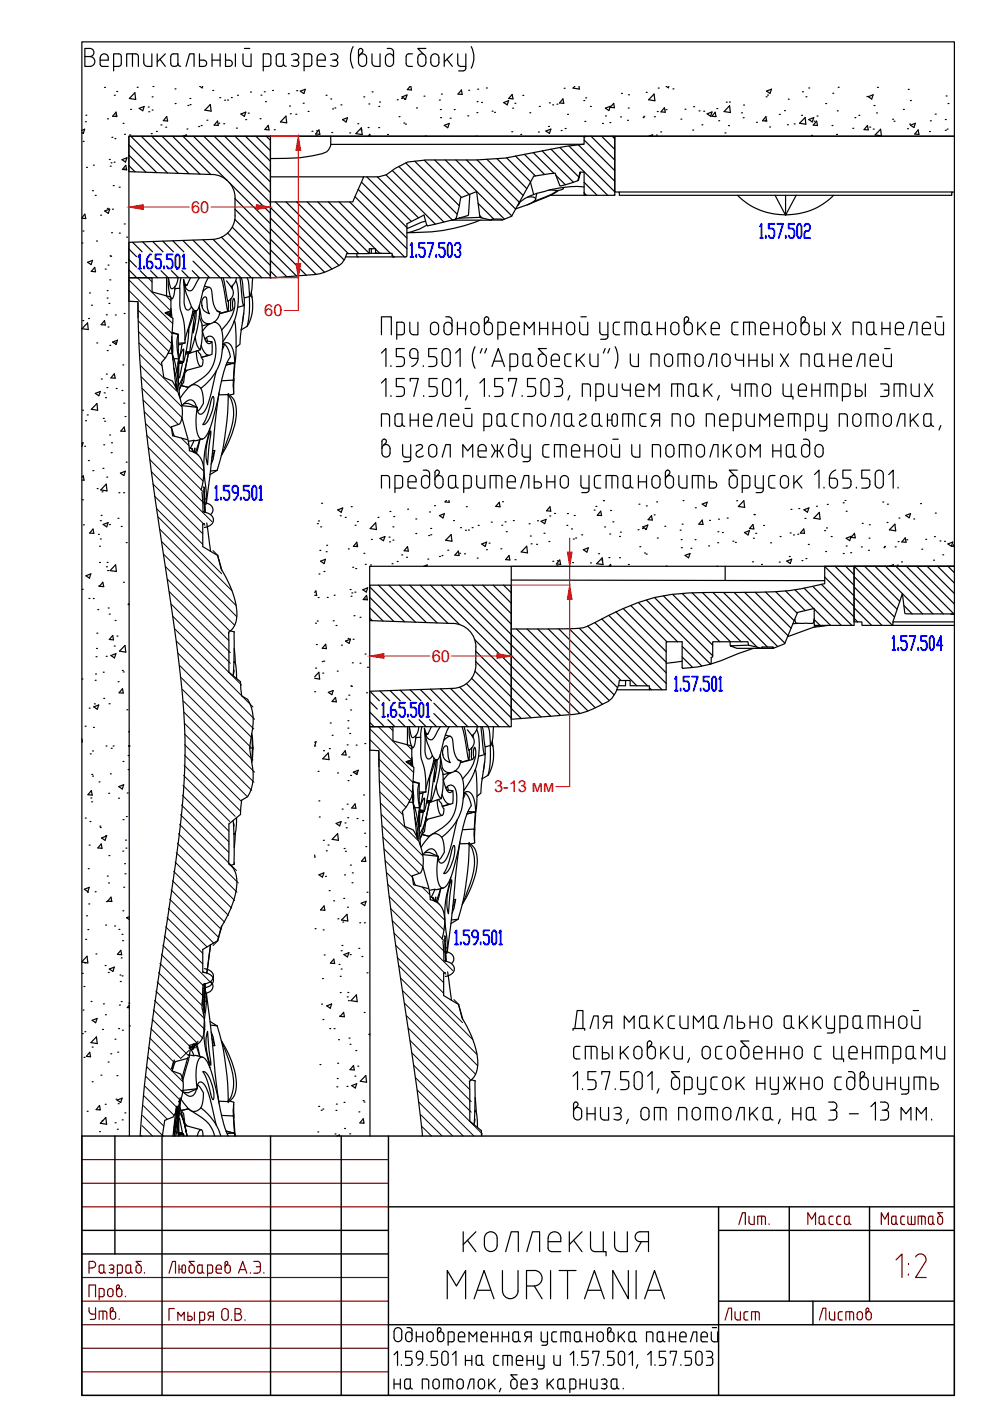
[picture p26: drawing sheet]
<svg xmlns="http://www.w3.org/2000/svg" width="210mm" height="297mm" viewBox="0 0 210 297" stroke-linecap="round" stroke-linejoin="round" font-family="sans-serif">
<defs><g id="words">
<g font-size="5.7" fill="#720000">
<text x="155.6" y="260.7">Лит.</text>
<text x="170" y="260.7">Масса</text>
<text x="185.6" y="260.7">Масштаб</text>
<text x="17.6" y="280.8">Утв.</text>
</g>
<g font-size="5.7">
<text x="152.4" y="281.2">Лист</text>
<text x="172.5" y="281.2">Листов</text>
</g>
<g font-size="3.5" fill="#f00">
<text x="40.5" y="45.1">60</text>
<text x="56" y="67.1">60</text>
<text x="91.5" y="140.3">60</text>
<text x="104.8" y="168">3-13 мм</text>
</g>
</g></defs>
<g fill="none" stroke="#000" stroke-width=".25">
<path d="M17.4 8.9h185v287h-185zM18 12h1M19 10.3h-1v3.8h1M19.1 10.3a.86 .86 0 0 1 .8 .8 .86 .86 0 0 1-.8 .9 1.05 1.05 0 0 1 1 1 1.05 1.05 0 0 1-1 1.1M21.2 12.7h1.7a.9 .9 0 0 0-.5-1.2 .9 .9 0 0 0-1.1 .8v1.5l.4 .3h1.2M22.2 18.5h.1M24.1 14.1h1M24.7 19.4h.1M25.1 11.4h-1v3.6M25.2 11.4l.4 .3 .1 .3v1.5l-.1 .3-.4 .3M26.9 14.1v-2.7h1.9l.5 .3v2.4M28.1 11.4v2.7"/>
<path d="M28.6 19.6l.2 1.5-1.4-.2zM29.1 18.5h.1M30.5 11.4v1.9a.75 .75 0 0 0 .8 .8M32.2 11.4v2.7h-1M32.4 18.3h.1M33.3 11.4v2.7M33.9 12.6l1.2 1.5M35.1 11.4l-1.8 1.7M36.8 14.1h.3M37.1 18.8h.1M37.7 13.5v-2.1l-1.2 .1-.3 .5v1.5l.3 .5 .3 .1M37.7 13.5l-.1 .3-.4 .3"/>
<path d="M37.7 13.5l.1 .3 .5 .3M39.4 14.1l.8-2.7h.9v2.7M42.3 11.4v2.7h.8a.67 .67 0 0 0 .7-.7 .67 .67 0 0 0-.7-.7h-.8M42.3 18.3l.6 .3 .1-.3M45 12.7h1.7M45 11.4v2.7M45.1 19.2h.1M46.7 11.4v2.7M47.8 12.7h.8M47.8 11.4v2.7h.8M48.6 12.7a.67 .67 0 0 1 .7 .7 .67 .67 0 0 1-.7 .7M49.9 11.4v2.7"/>
<path d="M51.5 11.4v1.9a.75 .75 0 0 0 .8 .8M51.8 10.3h1.2M53.1 19.5h.1M53.2 11.4v2.7h-.9M55.8 14.1h1.1M56 19.5h.1M56.9 14.1l.4-.3 .1-.3-.1-1.8-.4-.3h-1.1v3.6M57.8 19.2h.1M59.1 14.1h.4M60.1 13.5v-2.1l-1.2 .1-.3 .5v1.5l.3 .5 .3 .1M60.1 13.5l-.1 .3-.5 .3M60.1 13.5l.1 .3 .5 .3"/>
<path d="M61.1 19.9h.1M61.8 13.9l.9 .2M62.2 12.7h.5M62.7 11.4l-.9 .2M62.7 11.4a.67 .67 0 0 1 .7 .7 .67 .67 0 0 1-.7 .6 .67 .67 0 0 1 .7 .7 .67 .67 0 0 1-.7 .7M62.9 19.2h.1M63.7 19.3l1-.4-.3 .9zM64.5 14.1h1M65.5 11.4h-1v3.6M65.5 11.4l.5 .3 .1 .3v1.5l-.1 .3-.5 .3M67.2 12.7h1.8a.91 .91 0 0 0-.6-1.2 .91 .91 0 0 0-1.2 .8v1.3l.3 .4 .2 .1M67.7 14.1h1.3"/>
<path d="M70.1 11.6a.86 .86 0 0 1 1-.2 .86 .86 0 0 1 .5 .9l-.6 .4M70.5 12.7h.5M71 12.7a.72 .72 0 0 1 .5 1.1 .72 .72 0 0 1-1.1 .2l-.3-.1M74.9 9.9a4.8 4.8 0 0 0 0 4.5M76.3 11.6l.5-.5a.47 .47 0 0 0-.1-.7 .47 .47 0 0 0-.7 .3v2.5a.86 .86 0 0 0 .9 .9 .86 .86 0 0 0 .8-.9v-.9a.86 .86 0 0 0-.8-.9 .86 .86 0 0 0-.9 .9M78.9 11.4v1.9a.75 .75 0 0 0 .7 .8M78.9 19.5h.1M80.6 11.4v2.7h-1M82.1 10.3a1.03 1.03 0 0 1 1.3 .4v2.5a.86 .86 0 0 1-.8 .9 .86 .86 0 0 1-.9-.9v-.9a.86 .86 0 0 1 .9-.9 .86 .86 0 0 1 .8 .9M86.1 12v1.5M86.1 13.5l.1 .3 .5 .3M86.7 14.1h.7"/>
<path d="M87 18.3l-.6 .7 .8 .1-.1-.8M87.4 11.4l-1 .1-.3 .5M88.8 11.7a.86 .86 0 0 1 1-.2 .86 .86 0 0 1 .5 .8v.9a.86 .86 0 0 1-.9 .9 .86 .86 0 0 1-.8-.9v-.9zM90.3 10.3h-1.7l1.2 1.2M93 12.3v.9M93.1 12.3a.86 .86 0 0 0-.9-.9 .86 .86 0 0 0-.8 .9l-.1 .9a.87 .87 0 0 0 .9 .9 .87 .87 0 0 0 .9-.9M93.6 19.9h.1M94.2 11.4v2.7M94.8 12.6l1.1 1.5M95.9 11.4l-1.7 1.7M97 11.4l.1 2.1 .2 .5 .3 .1M97.2 15h1"/>
<path d="M97.6 14.1h1.2M97.8 19.1l.2 .9-.9-.1zM98.8 11.4v3.1l-.3 .4-.3 .1M99.4 19.1h.1M99.9 9.9a4.8 4.8 0 0 1 0 4.5M101.3 18.9h.1M103.1 18.7h.1M119.6 18.7h.1M121.9 18.3l-.4 .4 1.3 .2v-.6M131.8 19.8h.1M137 19.6h.1M138.7 19.9l.2 1.5-1.4-.2z"/>
<path d="M139.6 18.7h.1M141.2 18.3l.5 .3 .1-.3M142.7 18.8h.1M162.5 19.3l1.1-.4-.3 .9zM170.1 19.5h.1M171.5 18.7h.1M176.6 19.8h.1M177.7 18.5h.1M186 18.5h.1M192.6 19h.1M17.4 27.7l.5-.3-.2 .9-.3-.2M17.6 30h.1"/>
<path d="M18.1 25.8h.1M18.2 24.4h.1M18.3 35.5h.1M19.8 35h.1M22.8 25.2h.1M23.2 33.8h.1M23.4 35.2h.1M23.5 34.5h.1M23.7 29.1h.1M24 39.4h.1M24.2 34.4h.1M24.2 20.2h.1"/>
<path d="M24.4 29.4h.1M24.6 24.4h.1M24.6 23.8l.2 .9-.9-.1zM25.3 39.7h.1M25.9 33.9l1-.4-.3 .9zM26.1 26.1h.1M26.4 35.8h.1M26.4 28.5h.1M26.7 35.1l.2 .9-.9-.1zM27.3 28.9h30v30h-30v-7.5l17.7-.6a5 5 0 0 0 4.8-5v-3.8a5 5 0 0 0-4.8-5l-17.7-.6zM27.3 35.1l1.3 1.3M27.3 32.9l3.6 3.6"/>
<path d="M27.3 30.7l5.9 5.9M27.5 28.6h.1M27.7 23.2h.1M27.7 28.9l7.8 7.8M29.5 23l1.1-.4-.3 .9zM30 28.9l7.8 7.9M31.4 22.7h.1M31.5 23.7h.1M32.1 28.3h.1M32.2 28.9l7.9 7.9M32.3 23.3h.1M32.3 20.5h.1"/>
<path d="M33.2 27.9h.1M34.1 26.5h.1M34.4 28.9l8 8M35.1 27h.1M35.3 24.7l.2 1-.9-.1zM36.6 28.9l8.1 8.1M37.1 22h.1M39.4 28.9l.1-.3-.7 .3 9.4 9.4M39.6 27.4h.1M39.8 22.4h.1M40.3 20.9h.1M40.3 22.2h.1"/>
<path d="M41 28.9l16.3 16.3M42.1 26.8h.1M42.7 26.6h.1M43.2 28.9l14.1 14.1M43.9 25.5h.1M44.6 22.1l.2 1.5-1.4-.2zM45.4 28.9l11.9 11.9M46.1 25.7l.2 .9-.9-.1zM46.4 26.1h.1M46.6 20.7h.1M47.4 26.2h.1M47.6 21.2h.1"/>
<path d="M47.6 28.9l9.7 9.7M48.3 21.2h.1M48.6 38.7l8.7 8.7M49 20.7h.1M49.8 28.9l7.5 7.5M50.1 27.2h.1M50.4 20.2h.1M51.1 24.2l1-.4-.3 .9zM52 28.9l5.3 5.3M52.1 25.4h.1M52.6 24h.1M54.3 28.9l3 3.1"/>
<path d="M55.1 25.2h.1M55.3 20.2h.1M56.3 21.6h.1M56.5 28.9l.8 .9M56.9 26.6l.1 .9h-.8zM57.3 37.5h19.8l-2.3 5.3h-17.5M58.1 27.5h.1M60.6 24.6l.2 1.4-1.3-.1zM61.4 22.5h.1M61.6 24.1h.1M62.7 24.2h.1M64.3 21.9h.1"/>
<path d="M65.3 23.6h.1M66.1 27.8h.1M67.1 28.8h.1M67.1 27.7h.1M67.6 27.5l.2 1-.9-.1zM69.1 20.2h.1M70 28.9l.1 .1a3.2 3.2 0 0 1-.4 2.8l-.4 .4a24.6 24.6 0 0 1-8.8 1.4h-3.2M70.1 21h.1M70.3 28.1h.1M70.5 23.1h.1M71 22.9h.1M72.3 22.2h.1"/>
<path d="M72.6 25.4l1.1-.4-.3 .9zM74.1 28.2h.1M75.9 26.2h.1M76.5 27.5h.1M76.6 27.1l.2 1.4-1.3-.2zM76.6 38.6l9.7 9.6M77.1 20.5h.1M77.8 37.5l9.4 9.5M78 27h.1M78.1 28.9l.3-.4 .1 .4M78.2 22h.1M80 37.5l8.7 8.7"/>
<path d="M80.3 27.1h.1M80.3 22.6h.1M80.5 21.6h.1M81.8 37.1l10.5 10.4M82.2 28.5h.1M83.2 36.1l10.9 11M84.2 21.2h.1M84.6 35.3l11.3 11.3M84.6 24.7h.1M85.2 20.9h.1M85.2 20.5l1.1-.4-.3 .9zM85.6 26.1h.1"/>
<path d="M85.8 21.1h.1M86 26.3h.1M86 34.6l10.9 10.8M87.9 34.2l9.5 9.4M88.3 22.9h.1M89.9 20.4h.1M90 34l7.9 7.9M90.2 28.9h.1M92.2 33.9l7.3 7.3M93.2 21.2h.1M93.4 23.2h.1M93.4 24.9h.1"/>
<path d="M94.2 26.6l1-.4-.3 .9zM94.4 33.9l12.6 12.6M95.4 25.1h.1M96.3 23.2h.1M96.6 33.9l11.9 11.9M98.9 33.9l10.4 10.4 3.9-6.9M99.2 24.6h.1M100.9 28.9h.1M101.1 23.9h.1M101.1 33.9l9 9M101.2 21.6h.1M102.1 21.7h.1"/>
<path d="M103.2 33.8l7.7 7.6M104.3 23.6h.1M104.9 23.8h.1M105.3 33.6l6.4 6.4M106.8 21.7l1-.4-.3 .9zM107.4 33.5l5.1 5M108.5 27.9h.1M108.6 20l.2 1-.9-.1zM108.7 22.9h.1M109.2 21.9h.1M109.3 33.1l4.2 4.2M110.4 28.5h.1"/>
<path d="M110.8 20.2h.1M111.2 32.7l4.2 4.3M112.3 23.9h.1M112.5 38.6l.6 2.5M113.1 32.4l4.4 4.4M113.1 37.4l4.6-.7 1 2.7 3.8-1.1 .6-1.8-.4 1.7-.2 .1M114.2 28h.1M114.3 22.6h.1M115 32l6.6 6.6M115.7 27.8l1.1-.4-.3 .9zM116.3 26.8h.1M116.5 21.8h.1"/>
<path d="M116.8 31.6l5.9 5.9M117.2 22.2h.1M117.9 37.2l2 2M118.1 22.1h.1M118.7 31.3l10.1 10.1M119 27.7h.1M119.3 39.8l.2 .1-.2 .2-.9 .3-1.7 1M119.4 21l.1 .9-.9-.1zM119.5 39.8v.1M119.8 27.2h.1M120.3 24.2h.1M120.6 31l9.7 9.7"/>
<path d="M122.5 38.3h.1M122.6 30.7l7.7 7.7M123.7 30.6h-53.6M123.8 21.3h.1M123.8 29l.2-.1h6.3v12.5h-6.4l-.1-4.9h-.7M123.8 29v1.6l-3.8 .4-12.8 2.5-6.2 .4h-10.7l-3.9 .5-2.6 1.3-1.9 1.3-1.6 .5h-3.2M123.8 29h.1M123.8 39.7a26 26 0 0 0-12.5 2.4l-1.3 1M123.8 29.7l6.5 6.5M123.8 38.7l2.8 2.7M124 25.7h.1M124 28.9h-66.7v30l6.6-.5a14.4 14.4 0 0 0 5.8-1l.9-.5a4.2 4.2 0 0 0 2.9-3.1h4.8v-1.1h1.3l.1 1"/>
<path d="M124.2 20.8h.1M125.2 22.6h.1M125.3 28.9l5 5M127.6 28.9l2.7 2.8M127.7 26.2h.1M128.4 24.6h.1M128.4 22.9l1-.4-.3 .9zM129.3 26h.1M129.8 28.9l.5 .5M130.1 21.9l.2 .9h-.9zM131.6 24.8h.1M133.1 25.5h.1"/>
<path d="M133.2 22.9h.1M133.2 20.1h.1M136.4 24.9h.1M136.5 24.7h.1M137.5 28.9l.9-.3-.1 .3M138.7 24.8h.1M139.2 28.6h.1M139.4 23.7h.1M140.1 28h.1M140.9 22.8l.2 1-1-.1zM141.2 23.2h.1M144.4 25.3h.1"/>
<path d="M145.2 23.2h.1M146.9 27.6h.1M147.1 22.6h.1M148.2 23.5h.1M148.8 26.5h.1M149.2 23.6h.1M149.9 24.1l1.1-.4-.3 .9zM151.6 23.8l.2 .9-.9-.1zM152 23h.1M152.4 25.6h.1M153.7 28.2h.1M154 21.7h.1"/>
<path d="M154.5 26.6h.1M154.6 21.6h.1M154.7 22.4l.2 1.5-1.4-.2zM157.2 23.9h.1M157.6 25h.1M157.6 22.3h.1M160.4 25.9h.1M162.2 25.5h.1M162.4 24.7l.2 1-.9-.1zM162.4 20.5h.1M162.7 20.2h.1M163.2 26.9h.1"/>
<path d="M165.2 24.3h.1M166.3 23.5h.1M166.9 26.4h.1M167.1 21h.1M168.4 26.3h.1M169.9 24.5h.1M170.7 24.9l.2 1.4-1.4-.2zM170.9 20.5h.1M171.5 25.3l1-.4-.3 1zM172 28.7h.1M172.6 25.7h.1M173.1 25.7l.2 .9-.9-.1z"/>
<path d="M173.2 24.6h.1M175.1 22h.1M176.4 26.6h.1M177.4 28.5h.1M177.5 23.5h.1M180.8 27.2h.1M181.3 24.9h.1M182.1 24.5h.1M183.8 20.5h.1M183.9 26.6l.2 .9h-.9zM184.1 20.5l1-.4-.3 .9zM184.4 27h.1"/>
<path d="M185.1 27.4h.1M185.3 22.4h.1M185.8 23.9h.1M186.7 27.4l.2 1.4-1.4-.2zM189.3 25.3h.1M189.5 25.7h.1M191.5 23.2h.1M192.4 27.3h.1M192.8 26.3h.1M193 21.3h.1M193 26.6l1.1-.5-.3 .9zM194.7 27.5l.1 1-.8-.1z"/>
<path d="M197.1 27.9h.1M197.3 25.6h.1M198.3 24.2h.1M200.4 25.3h.1M200.4 27.6h.1M200.6 20.3h.1M200.8 27.4h.1M201 22h.1M17.4 46.2l.6-.8 .2 .9h-.8M17.4 51.5h.1M17.6 49h.1M18.6 55.6l1-.4-.3 .9z"/>
<path d="M19.6 40.4h.1M20.1 56.7l.2 .9-1-.1zM20.2 41.4h.1M20.4 51.1h.1M21.3 45.6h.1M22.2 44.7l1.1-.4-.3 .9zM22.3 57.1h.1M22.8 44.2h.1M22.9 56.2h.1M23.3 59.3h.1M23.3 54.2h.1M23.5 54.3h.1"/>
<path d="M23.6 49.3h.1M23.8 44.4h.1M25.3 49.4h.1M26.4 47.5h.1M26.7 55.7h.1M26.9 50.3h.1M27.3 57.2l1.7 1.7M27.3 55l1.6 1.6M27.3 52.8l1.6 1.6M28.1 51.4l2 2M29.7 57.4l1.5 1.5M30.2 51.3l2.1 2.1"/>
<path d="M31.9 57.4l1.5 1.5M32.4 51.2l2.2 2.2M34.1 57.4l1.5 1.5M34.5 51.1l2.3 2.3M35.3 58.9v3.8M36.3 57.4l1.5 1.5M36.6 51.1l2.4 2.3M37.7 58.9a2.05 2.05 0 0 1-1.4 2.3l-.3-.8-.3-1.5a10.1 10.1 0 0 0 .5 4.1M38.4 58.9l-.3 2.2M38.6 57.4l1.4 1.5M38.8 51l7.9 7.9M38.9 59.3l.2 2.6a6.2 6.2 0 0 0 .3 3.6 .57 .57 0 0 0 .6 .2 .57 .57 0 0 0 .4-.4l.2-.3 .4 .6-1.8 6.5"/>
<path d="M38.9 59.2l.6 3.1 1.1 2.7M38.9 59.3l.5 1.1 .2 .1 .1-.2M40.4 58.9l-.7 1.5M40.8 57.4l1.5 1.5-.4 .6a4.3 4.3 0 0 1-1.5 2.2 1.52 1.52 0 0 1-1.3-1.3M40.9 50.9l8 8M40.9 55.4l3.6 3.5M43.1 50.8l8 8.1M44.2 58.9a23.5 23.5 0 0 0-2 6.1 .77 .77 0 0 1-.9 .9l-.3-.3M45.2 50.8l8.1 8.1M46.9 58.9l.6 2.3 .8 4.8 .1-2.2M46.9 50.3l8.6 8.6M47.3 58.9l1 5"/>
<path d="M48 59.5l.6 .8a2.14 2.14 0 0 1-.3 3.6M48.3 49.4l9 9.1M49.2 48.2l8.1 8.1M49.8 46.5l7.5 7.6M49.8 42.1l7.5 7.5M49.8 44.4l7.5 7.5M50 59.5a12.6 12.6 0 0 1-.4 8.8M50.1 58.9l-.3 1.1-.8 .8M50.9 58.9l.5 4.9 .2 1 .2-.2M51.1 58.9l.3 .9 .4 3.3M52.4 58.9a10.8 10.8 0 0 1 .5 3.9v3.3l-.3 2.3-.2 .8-1.3 .7 .1-.1M53.6 58.9a10 10 0 0 1-.6 3.8l-.1 .2-1.1 .3v1.4"/>
<path d="M57.3 44l13.1 13M57.3 46.2l11.5 11.5M57.3 48.5l9.7 9.7M57.3 50.7l7.6 7.6M57.3 53l5.6 5.5M57.3 55.2l3.5 3.5M57.3 57.5l1.4 1.3M58.4 42.8l13.5 13.5M60.6 42.8l12.4 12.3M62.9 42.8l11 11M65.1 42.8l11 11M67.4 42.8l10.9 10.9"/>
<path d="M69.6 42.8l9.9 9.9M71.9 42.8l10.9 10.9M73.3 54.5h2.6M74.1 42.8l11.7 11.7M75.3 41.7l11 11M75.7 53.8v.5l.2 .2M75.9 40.2l10.4 10.3M78.3 53.7h2.4M78.7 52.7v1M79.6 52.8l.9 .9M79.7 53.7h3.4v.6l.3 .2M79.7 53.7h.1"/>
<path d="M80.7 53.7h.1M83.1 54.1l.4 .4M83.4 54.5h.1M90.3 46.9l-.9 .2-3.1 1.4M90.5 47.7l-1.5 .8-2.7 .9M95.7 46.7h6.1M96.5 46.5l-5.8 1.4-.3-.4-.5-1.9-3.6 1.8-.1 7-10.3 .1M99.6 41.2l-.3 4.5-2.8 .8 .3-.3 .5-2.2 .4-2.1 3.3-1.3 .7 5.5 2.4 .6 .2-.3h2l.2 .3 1.9-.8 .9-1.6 7.4-2.9M101.4 43.1l3.3 3.3M101.7 45.7l.5 .5M101.8 46.1l-4.5 .2M104.1 46.7h-2.3a37.8 37.8 0 0 1-15.4 2.6"/>
<path d="M104.2 46.7h2.3M110.2 43l-.5 .6M111.9 41.8a1.49 1.49 0 0 1 1.7 .3 1.3 1.3 0 0 1-1.1 1l-.7 .3M113.8 41l-.2 1.3M116.5 40.3l1.9 .1M116.7 41.4h7.3M118.2 40.4a12.9 12.9 0 0 1-3.9 1.9l-1.2 .5M123.8 40.9l.6 .5M130.3 41.3l.1 .1M131.3 40.7h70.5M156.4 41.4a14.1 14.1 0 0 0 10.2 4.2M164.3 41.4l2.3 4.2 2.2-4.2"/>
<path d="M166.6 41.4v4.2a14.1 14.1 0 0 0 10.1-4.2M202.4 40.7h-.6v.7h-70.5v-.7h-1v-11.8h72.1h-175.1l.1 212M17.5 68h.1M18.6 68.5l.1 1.4-1.3-.2zM18.8 67.5h.1M19 62.1h.1M19.4 64.7h.1M20.5 72.7h.1M22.2 68l.1 .9-.9-.1zM22.5 79.3h.1M22.5 66.7h.1M22.7 61.6h.1"/>
<path d="M22.7 63.2h.1M22.7 74.3h.1M22.9 69.3h.1M23.1 64.3h.1M23.3 73.2h.1M23.9 72.5l1-.4-.3 .9zM24.2 79.3l.2 .9-.9-.1zM24.4 72.7h.1M24.4 66.8h.1M26 77.4h.1M26.3 66.5h.1M29.3 64.2v3.2"/>
<path d="M35.3 66.2v.3M35.4 66.2l.1 .4M35.6 66.2l.1 .6M35.6 74.9l.7-1.7 .4-5.7-1.7-1.2 1.2-.3v-3l-4-1.1v-3h-4.9v5l2 .1a290.9 290.9 0 0 0 3.6 41.9l2.7 17.9a271.3 271.3 0 0 1 3.6 32.8 192.4 192.4 0 0 1-2.8 32.5 691 691 0 0 0-6.1 44.1l-.6 7.7M36.1 66.7v.1M36.2 66l-.2 1-.2-.9M36.2 65.4l.2 1.9M36.2 66v1.2M36.3 73.2l.2 1.7M36.4 72.9l.1 1.6M36.4 72l.2 1.7v1.5M36.4 71.3l.1 1.7"/>
<path d="M36.5 74.3v.6M36.5 63.3l-.3 .1M36.5 70.4l1.3 .5 .1 5.2-.1-.5a9.5 9.5 0 0 1 0-4.7l-1.3-.3M36.5 74.9l.2 1.4M36.6 75.1l.5 1.6a41.2 41.2 0 0 1 1 7.3M36.9 76.1h1l-.4 2.9M36.9 78l.6 3v1.7l-.2-1.3M37.1 60.7l-.3 2.1a.36 .36 0 0 1-.1 .4 .36 .36 0 0 1-.3 .1l-.2-.2M37.1 61.2l1-.1v.8a10.7 10.7 0 0 0 .8 5.7l.3 2.2v2.9M37.9 76.6l.9 .1-1 .2M37.9 77.1l-.3 2.6M37.9 76.5l.9 .2"/>
<path d="M37.9 77.1l-.1 3.8M38.2 75.4l.4-1.1 .3-.3-.1 2.7M38.4 76.9l.3 .1h-.6M38.6 72.9l-.9 4.2M38.7 77l-.6 3h-.2M38.8 76.7l.1 .1M38.9 76.8l-1.2 .3M39.2 72.7l-1.4 .5M39.2 72.7l-1.4 .1M39.3 77.8l-.4 3.3-.5 .7M39.4 60.6l-.2 .1M39.5 74.5l.7 .2-.8 .2"/>
<path d="M39.6 60.5l-.4 .1M39.6 78.5l-.4 .5M39.8 70.2l.1-.3 .1 .6M40 74.9l-.4 1.9a11.9 11.9 0 0 1-1.7 4.9M40 70h.1M40 70.5a29 29 0 0 1-1.1 6.3M40.2 74.9l-.9 .2M41.3 66l-.4 .8-.2 .1M41.3 66l-1.2 3.5-.1 1M41.4 71.4a3.9 3.9 0 0 0 1.1 2.8l-2.5 .8-1.2 5.1-.8 2.6M41.5 65.9l-1.3 8.8h-.8M41.6 65.9l-.1 1.7-.5 3 .1-2.4"/>
<path d="M41.7 65.9l-.8 .2M41.9 74.3l.6 .9 .1 .4a1.79 1.79 0 0 1 .3 1.8 .37 .37 0 0 1-.3 .3 .37 .37 0 0 1-.4-.3l-.5-1.5-.1-1.5M42.2 67.1l.6 1.7a19.2 19.2 0 0 1-.3 5.4M42.3 64.8a26 26 0 0 1-1.7 9.2l-.4 .9v-.2M42.3 65.3a6.6 6.6 0 0 0 .7 2.8 2.11 2.11 0 0 0 3.5-1.3l.2-.7M42.7 77.7l-3.4 .9M42.9 70l.3 1.2a2.1 2.1 0 0 0 1.1 1.7l.6-.4v2.6a1.27 1.27 0 0 1-1.8-.8l-.4-1.1M43 61.8a1.48 1.48 0 0 1 1.6-.8l.3 .6a7.5 7.5 0 0 0 1.1 4.3l.7 .2M43.3 63h.3l.2 .1a7.8 7.8 0 0 0 .6 3.4 2.18 2.18 0 0 1-1.1-3.5zM43.4 60.7l1 .2M43.5 71.9a1.15 1.15 0 0 1 1.3-.6 1.15 1.15 0 0 1 .8 1.3 7.3 7.3 0 0 1-3.5 8.1l-2.1 1.4-1.6-.3M43.7 71.6l.2 .7 1 .2"/>
<path d="M43.9 72.3l-.2 .1M44.2 75.4l-1.5 .4M44.3 75.3l-1.6 .5M44.5 68.7l-.8 .6-.8 .9M44.7 68.6l-1.9 .5M45.3 68.3a1.62 1.62 0 0 1 1.7 1.6 12.2 12.2 0 0 1-2.7 10.9l-1.7 1.5M45.4 68.3l.3 .1M45.9 78.6l-.3 .9a33.2 33.2 0 0 1-2 7.2 1.23 1.23 0 0 1-1.4 1l-.3-.5-.1-.8-1.9-.9-.9 .1M46 65.9l.7 .2M47.2 72.9a1.21 1.21 0 0 1 2 .8l.4 1.4 .2 1.9-1.6-.1M47.6 73a4.4 4.4 0 0 1 1.3 2.6 17.9 17.9 0 0 0-2.2 6.2l-.7 3.5-1.5 5.6M47.6 73l-.5 1.2"/>
<path d="M47.6 73l-.4 .1M48.3 66l-1.7 .4M48.9 77.1l-1 .3M49 63.3a3.6 3.6 0 0 0 0 2.5h.2a.67 .67 0 0 0 .1-1 1.79 1.79 0 0 1 .3-1.5 5 5 0 0 1-.9 4.5l-1.7 2.2M49.1 65.8l-2.6 .7M49.3 60.5l-.1 .7M49.4 77.1l.4 .1-.3 3.4M49.6 68.3l-1.1 2.3-1.3 1.9M49.7 68.1l-.1 .2M49.8 77.2l-.2 3.7v-.8M49.8 68.2l.3 3.5-.1 3.4-.2 1.9M49.8 77l-1.8 .3"/>
<path d="M49.8 77h-.3M51.7 66.4l-.3 2M51.7 64.8l-1.3 .4M51.8 64.6l-.9 8.4-.8 .6M52.9 62.6a1 1 0 0 1 .7 1.4v.3a8.2 8.2 0 0 1-1.2 4.9M53.3 62l.1 1M80.9 71v-3.8h2.1v3.8M80.9 74.9l.9-1v3.8M82.9 77.5v.2M84 77.7h1M85.7 68.9v1.8l-.5 .3h-1.1M85.7 68.9l-.2-.5-1.4-.1v3.6"/>
<path d="M85.7 76.9a.75 .75 0 0 1-.7 .8M85.7 73.9h-1.7v1.7h1.1a.67 .67 0 0 1 .6 .7v.6M86.9 74.8a.86 .86 0 0 1 .8-.9 .86 .86 0 0 1 .9 .9M86.9 74.8v.5a.67 .67 0 0 0 .7 .7h1v-1.2M86.9 68.3v1.9M88.6 68.3v2.7h-.9a.75 .75 0 0 1-.8-.8M88.6 76a1.83 1.83 0 0 1-1.3 1.7M89.7 77.5v.2M91.5 68.6a.86 .86 0 0 1 1-.2 .86 .86 0 0 1 .5 .8v.9a.86 .86 0 0 1-.9 .9 .86 .86 0 0 1-.8-.9v-.9zM92.6 76.9a.75 .75 0 0 1-.7 .8h-1M92.6 73.9h-1.7v1.7h1a.67 .67 0 0 1 .7 .7v.6M93.7 74.8v2.1a.86 .86 0 0 0 .9 .8 .86 .86 0 0 0 .9-.8v-2.1"/>
<path d="M93.7 74.8a.86 .86 0 0 1 .9-.9 .86 .86 0 0 1 .9 .9M94.5 67.2a1.03 1.03 0 0 1 1.3 .4v.3M95.8 67.9v2.2a.86 .86 0 0 1-.8 .9 .86 .86 0 0 1-.9-.9v-.9a.86 .86 0 0 1 .9-.9 .86 .86 0 0 1 .8 .9M96.6 74.9l1-1v3.8M97 69.6h1.7M97 68.3v2.7M98.7 68.3v2.7M100.1 68.6a.86 .86 0 0 1 .9-.2 .86 .86 0 0 1 .6 .8v.9a.86 .86 0 0 1-.9 .9 .86 .86 0 0 1-.9-.9v-.9zM100.7 73.5a4.8 4.8 0 0 0 0 4.6M102.2 73.9l-.4 1M103.2 73.9l-.4 1M103.2 67.1l.4 .4-.1 .5"/>
<path d="M103.2 67.2l-.4 .2-.1 .2v2.5a.86 .86 0 0 0 .9 .9 .86 .86 0 0 0 .8-.9v-.9a.86 .86 0 0 0-.8-.9 .86 .86 0 0 0-.9 .9M103.5 68l-.5 .5M104.3 77.7l1.3-3.8 1.4 3.8M104.8 76.6h1.7M107.2 68.9l-.1 1.8-.5 .3h-1M107.2 68.9l-.3-.5-1.3-.1v3.6M108.3 69.2v1.3M108.3 69.2a.9 .9 0 0 1 1.2-.9 .9 .9 0 0 1 .5 1.3h-1.7M108.3 70.5l.3 .4 1.4 .1M109.7 75.6v1.8l-.5 .3h-1.1M109.7 75.6l-.2-.5-1.4-.1v3.7M110.9 75.6v1.5a.78 .78 0 0 0 .8 .6 .78 .78 0 0 0 .7-.6"/>
<path d="M110.9 75.6l.3-.5 1.2-.1v2.1M111.2 71v-2.7l1 1.3 1.1-1.3v2.7M112.4 77.1l.3 .5 .3 .1M114.4 75.3a.86 .86 0 0 1 .9-.2 .86 .86 0 0 1 .5 .8v1a.86 .86 0 0 1-.8 .8 .86 .86 0 0 1-.9-.8v-1zM114.4 69.6h1.7M114.4 68.3v2.7M115.8 73.9h-1.7l1.3 1.2M116.1 68.3v2.7M117.3 69.6h1.7M117.3 68.3v2.7M118.6 75.9v.5h-1.7M118.6 75.9a.86 .86 0 0 0-.8-.9 .86 .86 0 0 0-.9 .9l.1 1.6 .4 .2h1.2"/>
<path d="M119 68.3v2.7M119.7 75.6l.1 1.8 .5 .3h.8M120.1 69.2v.9M120.1 69.2a.86 .86 0 0 1 .9-.9 .86 .86 0 0 1 .9 .9l-.1 .9a.85 .85 0 0 1-.8 .9 .85 .85 0 0 1-.9-.9M121.1 75l-1.1 .1-.2 .5M122.2 75v2.7M122.8 76.2l1.1 1.5M122.9 68.3v1.9M123.2 67.2h1.1M123.9 75l-1.7 1.8M124.6 68.3v2.7h-.9a.75 .75 0 0 1-.8-.8M125.1 75v1.9"/>
<path d="M126.8 75v2.7h-1a.75 .75 0 0 1-.7-.8M127.2 68.3v2.1M127.2 70.4l.3 .5 1.4 .1M128.3 73.9l-.4 1M128.9 68.3l-.1 3.3-.5 .3h-.9M129.3 73.9l-.4 1M130 68.9l.1 1.8 .5 .3h.8M130.4 73.5a4.8 4.8 0 0 1 0 4.6M131.4 68.3l-1.1 .1-.3 .5M133.6 75v1.9M133.8 68.3v2.7M135 68.9l-.1-.3-.5-.3h-1.9v2.7"/>
<path d="M135 68.9v2.1M135.4 75v2.7h-1a.75 .75 0 0 1-.7-.8M136.1 68.9v1.5a.78 .78 0 0 0 .8 .6 .78 .78 0 0 0 .7-.6M136.1 68.9l.3-.5 1.2-.1v2.1M137.7 70.4l.2 .5 .3 .1M139.4 68.3v2.7M139.4 69.6h1.7M139.7 75.6l-.2-.5-1.5-.1v2.7M139.7 75.6v2.1M141.1 68.3v2.7M142.6 75.9v1M142.6 75.9a.86 .86 0 0 0-.8-.9 .86 .86 0 0 0-.9 .9v1a.87 .87 0 0 0 .9 .8 .87 .87 0 0 0 .8-.8"/>
<path d="M143.9 69.2v.9M144 69.2a.86 .86 0 0 0-.9-.9 .86 .86 0 0 0-.9 .9v.9a.87 .87 0 0 0 .9 .9 .87 .87 0 0 0 .9-.9M145 75v2.7M145.1 69.2a.86 .86 0 0 1 .9-.9 .86 .86 0 0 1 .8 .9M145.8 68l-.4 .5M145.9 68a.47 .47 0 0 0-.1-.8 .47 .47 0 0 0-.7 .4v2.5a.87 .87 0 0 0 .8 .9 .87 .87 0 0 0 .9-.9M146.2 75.6l-.1-.3-.4-.3h-2v2.7M146.2 75.6v2.1M146.8 69.2v.9M147.4 75.9v1M147.4 75.9a.86 .86 0 0 1 .8-.9 .86 .86 0 0 1 .9 .9M147.4 76.9a.86 .86 0 0 0 .8 .8 .86 .86 0 0 0 .9-.8"/>
<path d="M147.9 68.3v2.7M148.5 69.5l1.1 1.5M149.1 75.9v1M149.6 68.3l-1.7 1.7M150.2 77.7l.8-2.7h.9v2.7M152.5 69.2v.4h-1.7M152.5 69.2a.86 .86 0 0 0-.8-.9 .86 .86 0 0 0-.9 .9l.1 1.5 .4 .3h1.2M154.8 75.9v1M154.8 75.9a.86 .86 0 0 0-.8-.9 .86 .86 0 0 0-.9 .9v1a.87 .87 0 0 0 .9 .8 .87 .87 0 0 0 .8-.8M155.2 68.9v1.5M155.2 70.4l.3 .5 1 .1M155.9 75l.1 .8 .2 .5 1.4 .1"/>
<path d="M156.5 68.3l-1 .1-.3 .5M157.6 75v2.7M158.8 76.4h1.7M158.8 75v2.7M158.9 68.3v2.7M160.1 68.9l-.1-.3-.4-.3h-2v2.7M160.1 68.9v2.1M160.5 75v2.7M161.3 69.2v1.3M161.3 69.2a.9 .9 0 0 1 1.1-.9 .9 .9 0 0 1 .6 1.3h-1.7M161.3 70.5l.2 .4 1.5 .1M161.6 75v2.7h.8a.67 .67 0 0 0 .7-.7 .67 .67 0 0 0-.7-.6h-.8"/>
<path d="M163.7 75v2.7M164.1 69.6h1.7M164.1 68.3v2.7M165.5 75l1.7 2.7M165.8 68.3v2.7M167 69.2v.9M167 69.2a.86 .86 0 0 1 .9-.9 .86 .86 0 0 1 .8 .9v.9a.85 .85 0 0 1-.9 .9 .85 .85 0 0 1-.8-.9M167.2 75l-1.7 2.7M169.8 67.7v2.4M169.9 67.6a.48 .48 0 0 1 .6-.4 .48 .48 0 0 1 .1 .8M169.9 69.2a.86 .86 0 0 1 .8-.9 .86 .86 0 0 1 .9 .9v.9a.85 .85 0 0 1-.9 .9 .85 .85 0 0 1-.8-.9M170.6 68l-.5 .5"/>
<path d="M171.6 75.6l-.3-.5-1.5-.1v2.7M171.6 75.6v2.1M172.7 68.3v2.7h.8M172.7 69.6h.8M172.7 75.6v1.5M172.7 75.6l.3-.5 1.2-.1v2.1M172.7 77.1a.78 .78 0 0 0 .8 .6 .78 .78 0 0 0 .7-.6M173.5 69.6a.67 .67 0 0 1 .6 .7 .67 .67 0 0 1-.6 .7M174.2 77.1l.1 .3 .5 .3M174.8 68.3v2.7M175.9 76.4h1.8M175.9 75v2.7"/>
<path d="M176.5 68.3l1.7 2.7M177.7 75v2.7M178.2 68.3l-1.7 2.7M178.8 75.9v1.3M178.8 75.9a.86 .86 0 0 1 .9-.9 .86 .86 0 0 1 .8 .9M178.8 77.2l.3 .4 .2 .1M179.3 77.7h1.2M180.5 75.9v.5h-1.7M181.7 77.7l.7-2.7h1v2.7M182.6 68.9l-.3-.5-1.4-.1v2.7M182.6 68.9v2.1M183.7 68.9l.1 1.8 .5 .3"/>
<path d="M184.3 68.3h1v2.1a.71 .71 0 0 1-1 .6M184.3 68.3l-.5 .3v.3M185.3 70.4l.3 .5 .3 .1M186.2 75.9v.5h-1.7M186.2 75.9a.86 .86 0 0 0-.8-.9 .86 .86 0 0 0-.9 .9l.1 1.6 .4 .2h1.2M187 69.6h1.7M187 68.3v2.7M187.3 75v1.9M187.6 73.9h1.1M188.7 68.3v2.7M189 75v2.7h-.9a.75 .75 0 0 1-.8-.8M189.8 69.6h1.8a.9 .9 0 0 0-.6-1.2 .9 .9 0 0 0-1.1 .8v1.5l.4 .3h1.3"/>
<path d="M192.7 71l.8-2.7h.9v2.7M195.6 69.2v1.3M195.6 69.2a.9 .9 0 0 1 1.1-.9 .9 .9 0 0 1 .6 1.3h-1.7M195.6 70.5l.2 .4 1.5 .1M198.3 68.3l.1 1.9a.75 .75 0 0 0 .7 .8h.9v-2.7M198.6 67.2h1.1M17.4 94l.2-.1-.2 .8M17.5 87h.1M17.9 94.6h.1M18.1 89.2h.1M18.5 88h.1M18.7 97.6h.1"/>
<path d="M19.7 99.8h.1M20.2 83.4l1.1-.4-.3 .9zM20.6 85.6l.1 1.4-1.3-.2zM21.5 80.4h.1M21.8 99.3h.1M21.9 88.7h.1M22 94.3h.1M22.1 83.3h.1M22.2 89.3h.1M22.4 84.3h.1M22.7 82.2h.1M23.2 92.2h.1"/>
<path d="M23.6 96h.1M23.6 93.9h.1M24.6 82.4h.1M25.8 82.8h.1M26.2 85.5h.1M26.3 90.5l.2 1-.9-.1zM26.5 88.3h.1M26.8 98h.1M36.3 90.6l.7 1.9M37.4 82.4l-.9-7.5h-.9l-.6 1.1-.8 .8 .5 3.2 1.8 .8a12.3 12.3 0 0 1 2 8l-.4 1.1-1.8 .6 .3 1.9 3.3 .9 .3 2.3a3.6 3.6 0 0 1 3 4l-.1 1.8-.5 2.5M37.9 83.7l.2 .3M38.1 84v.2"/>
<path d="M38.1 80l-.2 .1M38.4 81.8l1.6 .3-1.8 2.3M38.4 81.8l-.2 .4M38.6 88.5l1.2 4.5M40 82.1a1.66 1.66 0 0 1 1.8-.5 1.66 1.66 0 0 1 1.1 1.5l.2 1.3a2.24 2.24 0 0 1-.7 2.3l-.6 .5M40.1 95l.6 .1M40.2 95.5v.1M40.9 95.6l-.2-.5 .3 .6M41 95.8l.3-.8-.1 1M41.1 93.4l-1.2 .2M41.7 86.3a1.4 1.4 0 0 0-1.8-1.4l-1.3 1.1 3.2 .4a11.6 11.6 0 0 0 .3 6.2 .78 .78 0 0 0 .8 .5 .78 .78 0 0 0 .7-.5l.9-1.7M41.8 93.4h-.7l-.7 1.6"/>
<path d="M42.3 93.2l-.9 2.8M42.4 93.2l-.8 3M42.9 93.1l-1.1 .3M44.5 90.9l-.2 .9a25.5 25.5 0 0 0-.6 12.3v2.8h-.3M44.6 91.4l.1 .6-.4 2.9-.3 3.6a11.1 11.1 0 0 1 .6-7.1zM45.1 84.1h.1a5 5 0 0 1-.4 3.6 2.94 2.94 0 0 1-1.6 2.3h-.2a18.1 18.1 0 0 0 2-5.7zM45.1 95.6l.4-.1-.3 1.9-.4 1M45.5 95.5l-.6 1.6M46 99.7l-1.5 .9M46 99.7l-1.4 .2M46.4 83.7h2v.2a57.4 57.4 0 0 1-2.4 15.8M46.4 83.3l-.7 5.9-1 10.4-1 7"/>
<path d="M47 80.7l2.5-.1 .1 2.9M47.5 95.2l-.5 1.2M48.4 83.8a6.9 6.9 0 0 1 .8 6.4l-1.6 4.8M48.4 83.4l.1 .2M48.7 83.8a4.8 4.8 0 0 1 1.3 4.7 20.3 20.3 0 0 1-3.1 8.1M49.6 80.9l-.1 1.2M49.6 81v2.1M49.6 83.5l-1.2 .3M80.9 81.2l.9-1v3.9M81 93.6a.48 .48 0 0 1 .7-.4 .48 .48 0 0 1 .1 .8M81 93.6v2.5a.86 .86 0 0 0 .8 .8 .86 .86 0 0 0 .9-.8v-1a.86 .86 0 0 0-.9-.9 .86 .86 0 0 0-.8 .9M81.7 94l-.4 .5"/>
<path d="M82 87.7h-1.1v2.7M82 87.7l.5 .3 .1 .3v2.1M82.9 83.9v.2M84 84.1h1M84.3 90.4h.4M84.3 90.4l-.3-.1-.3-.5 .1-1.8 .5-.3h1v2.1l-.3 .5-.3 .1M85.3 89.8l.1 .3 .4 .3M85.4 94.3v2.1M85.4 96.3l.1 .3 .4 .3M85.6 97.9h.9M85.7 80.2h-1.7v1.8h1.1a.67 .67 0 0 1 .6 .6v.7a.75 .75 0 0 1-.7 .7M85.9 96.9h1.2"/>
<path d="M87 80.8v-.6h1.7l-1 3.9M87 89.1h1.7M87 87.7v2.7M87.1 94.3v3l-.3 .5-.3 .1M88.2 94.5l.3-.1a.62 .62 0 0 1 .7-.2 .62 .62 0 0 1 .4 .6l-.2 .3-1 .7a.67 .67 0 0 0-.1 .7 .67 .67 0 0 0 .6 .4M88.7 87.7v2.7M89.7 99.7a1.03 1.03 0 0 1 1.3 .4l.1 2.5a.86 .86 0 0 1-.9 .9 .86 .86 0 0 1-.8-.9v-.9M89.8 96.6l-.9 .3M89.8 89.1h1.7a.9 .9 0 0 0-.5-1.3 .9 .9 0 0 0-1.1 .8v1.6l.4 .2h1.2M89.8 83.9v.2M91 84.1h.9M91.1 94.5a.86 .86 0 0 1 1-.2 .86 .86 0 0 1 .5 .8v1a.86 .86 0 0 1-.8 .8 .86 .86 0 0 1-.9-.8v-1z"/>
<path d="M92.7 80.2h-1.7v1.8h1a.63 .63 0 0 1 .7 .6v.7a.75 .75 0 0 1-.8 .7M92.7 90.4l.8-2.7h.9v2.7M92.7 99.7l.3 .1 .2 .4-.7 .8M92.7 99.7l-.4 .2-.1 .3v2.4a.86 .86 0 0 0 .9 .9 .86 .86 0 0 0 .8-.9v-.9M93.7 96.9l.8-2.6h1v2.6M93.8 81.1v2.1M93.9 81.1a.85 .85 0 0 1 .8-.9 .85 .85 0 0 1 .8 .9l.1 2.1a.86 .86 0 0 1-.9 .9 .86 .86 0 0 1-.8-.9M95.5 89.1h1.8a.9 .9 0 0 0-.6-1.3 .9 .9 0 0 0-1.1 .8v1.6l.4 .2h1.3M96.7 81.2l.9-1v3.9M98.1 96.9v-2.6l1.1 1.3 1-1.3v2.6M98.3 87.7v1.9a.75 .75 0 0 0 .8 .8M98.6 86.6h1.1"/>
<path d="M99.1 83.9l-.4 .9M100 87.7v2.7h-.9M101.4 95.6h1.7a.91 .91 0 0 0-.6-1.3 .91 .91 0 0 0-1.1 .8v1.3l.2 .4 .2 .1M101.7 81.2l1-1v3.9M101.8 96.9h1.3M102.6 90.4h1.1M103.7 90.4l.2-.1 .3-.5-.1-1.8-.4-.3h-1.1v3.7M103.7 83.9v.2M104.2 94.3l.8 1.3-.8 1.3M104.9 84.1h.9M105 95.6h.9M105.5 94.3v2.6"/>
<path d="M105.9 90.4h.4M106.6 80.2h-1.7v1.8h1a.63 .63 0 0 1 .7 .6v.7a.75 .75 0 0 1-.8 .7M106.7 94.3l-.8 1.3 .8 1.3M106.9 89.8v-2.1l-1.2 .1-.3 .5v1.5l.3 .5 .2 .1M106.9 89.8l-.3 .5-.3 .1M106.9 89.8l.3 .5 .3 .1M107.8 80.8v-.6h1.8l-1 3.9M108.2 93.1a1.03 1.03 0 0 1 1.3 .5l.1 2.5a.86 .86 0 0 1-.9 .8 .86 .86 0 0 1-.9-.8v-1a.86 .86 0 0 1 .9-.9 .86 .86 0 0 1 .9 .9M109.2 90.4h.7M109.9 87.7h-.7l-.5 .3-.1 1.8 .3 .5 .3 .1M110.7 83.9v.2M110.7 94.3v2.1"/>
<path d="M110.7 96.3l.1 .3 .5 .3M110.9 97.9h.9M111.1 90.4v-2.7h1.1l.5 .3 .1 2.4M111.3 96.9h1.1M111.8 84.1h1M112.4 94.3v3l-.3 .5-.2 .1M113.6 80.2h-1.8v1.8h1.1a.67 .67 0 0 1 .7 .6v.7a.75 .75 0 0 1-.8 .7M113.9 89.6v-1a.86 .86 0 0 1 .9-.9 .86 .86 0 0 1 .9 .9v1M113.9 89.6a.86 .86 0 0 0 .9 .8 .86 .86 0 0 0 .9-.8M115 80.5a.86 .86 0 0 1 .9-.2 .86 .86 0 0 1 .5 .8v2.1a.86 .86 0 0 1-.8 .9 .86 .86 0 0 1-.9-.9v-2.1zM115.1 94.8v1.6M115.1 96.3l.1 .3 .5 .3"/>
<path d="M115.7 96.9h.7M116.4 94.3h-1l-.3 .5M116.8 90.4l.8-2.7h.9v2.7M117.6 80.2h.8a.86 .86 0 0 1 .9 .9 .86 .86 0 0 1-.9 .9M117.6 96.9v-2.6h1.9l.5 .2v2.4M117.6 84.1h.9M117.9 82h.8M118.7 82h.3a1.34 1.34 0 0 1-.2 2h-.3M118.8 94.3v2.6M119.7 88.3v1.5M119.7 88.3l.3-.5 1.2-.1v2.1l-.3 .5-.3 .1M119.7 89.8l.3 .5 .2 .1"/>
<path d="M120.2 90.4h.4M120.8 83.9l-.4 .9M121.2 95.6h1.7a.91 .91 0 0 0-.6-1.3 .91 .91 0 0 0-1.1 .8v1.3l.2 .4 .3 .1M121.2 89.8l.3 .5 .3 .1M121.6 96.9h1.3M122.9 88l.6-.2a.53 .53 0 0 1 .7 .5l-.2 .3-.9 .6a.67 .67 0 0 0-.2 .8 .67 .67 0 0 0 .7 .4M123.5 84.1v-2.7h1.1l.5 .3 .1 2.4M124 95.6h1.8M124 94.3v2.6M124.4 90.1l-.8 .3M125.8 94.3v2.6M126.1 90.4h.4"/>
<path d="M126.3 84.1h1.1M127.1 89.8v-2.1l-1.2 .1-.3 .5v1.5l.3 .5 .2 .1M127.1 89.8l-.3 .5-.3 .1M127.1 89.8l.1 .3 .5 .3M127.1 94.5a.86 .86 0 0 1 1-.2 .86 .86 0 0 1 .5 .8v1a.86 .86 0 0 1-.8 .8 .86 .86 0 0 1-.9-.8v-1zM127.4 84h.3l.2-.5v-1.8l-.5-.3h-1.1v3.6M128.8 89.1h1M128.8 87.7v2.7M129.1 81.4v1.9a.75 .75 0 0 0 .7 .7M129.6 94.3l.1 1.9a.75 .75 0 0 0 .7 .7M129.8 88a.56 .56 0 0 1 .7-.2 .56 .56 0 0 1 .4 .5v1.5a.56 .56 0 0 1-.6 .6 .56 .56 0 0 1-.5-.6zM129.9 93.1h1.2"/>
<path d="M130.8 81.4v2.7h-1M131.4 94.3v2.6h-1M131.9 81.4l.1 1 .5 .3M132 90.4v-2.7h2l.4 .3 .1 2.4M132.5 82.7h1.1M133.3 87.7v2.7M133.6 81.4v2.7M133.9 94.3l.1 1.9a.75 .75 0 0 0 .7 .7M135.7 94.3v2.6h-1M135.7 88.3v1.5M135.7 89.8l.1 .3 .4 .3M136.2 90.4h.8"/>
<path d="M136.5 82.3v.4h-1.7M136.5 82.3a.86 .86 0 0 0-.8-.9 .86 .86 0 0 0-.9 .9l.1 1.5 .4 .3h1.2M137 87.7l-1 .1-.3 .5M137.6 84.1v-2.7l1.1 1.3 1-1.3v2.7M138.3 96.9v-2.6h1.2l.5 .2v2.4M138.9 89.1l-.8 1.3M139.8 89.1h-1.1a.67 .67 0 0 1-.7-.7 .67 .67 0 0 1 .7-.7h1.1v2.7M141.4 94.5a.86 .86 0 0 1 1-.2 .86 .86 0 0 1 .5 .8v1a.86 .86 0 0 1-.9 .8 .86 .86 0 0 1-.8-.8v-1zM141.6 99.7l.3 .1 .1 .4-.6 .8M141.6 99.7l-.4 .2-.1 .3v2.4a.87 .87 0 0 0 .8 .9 .87 .87 0 0 0 .9-.9v-.9M142.4 84.1v-2.7h1.9l.5 .3 .1 2.4M142.5 90.4v-2.7h1.2l.5 .3v2.4"/>
<path d="M143.7 81.4v2.7M145.3 94.3v2.6M145.4 89.6v-1a.86 .86 0 0 1 .8-.9 .86 .86 0 0 1 .9 .9v1M145.4 89.6a.86 .86 0 0 0 .8 .8 .86 .86 0 0 0 .9-.8M145.9 94.3h-1.9v2.6M146 94.3l.4 .2 .1 .3v2.1M146.6 84.1h.4M147.6 83.5v-2.1l-1.3 .1-.3 .5v1.5l.3 .5h.3M147.6 83.5l-.3 .5h-.3M147.6 83.5l.3 .5h.2M147.9 94.5a.86 .86 0 0 1 .9-.2 .86 .86 0 0 1 .6 .8v1a.86 .86 0 0 1-.9 .8 .86 .86 0 0 1-.8-.8v-1zM149.3 81.4v2.7"/>
<path d="M149.8 90.4v-2.7h1.1l.5 .3 .1 2.4M149.8 82.5l1.2 1.6M150.5 96.9l.8-2.6h.9v2.6M151 81.4l-1.7 1.7M152.5 83.9l-.4 .9M152.6 89.1h1.7a.91 .91 0 0 0-.5-1.3 .91 .91 0 0 0-1.2 .8l.1 1.6 .4 .2h1.2M153.4 94.3v2.6M153.9 95.4l1.2 1.5M155.1 94.3l-1.7 1.7M155.2 81.4v.8M155.2 82.1l.3 .5 .3 .1M155.5 90.4h1"/>
<path d="M155.7 82.7h1.2M156.3 99.7h-1.7l1.3 1.2M156.5 94.5a.86 .86 0 0 1 .9-.2 .86 .86 0 0 1 .5 .8v1a.86 .86 0 0 1-.8 .8 .86 .86 0 0 1-.9-.8v-1zM156.5 90.4l.3-.1 .3-.5-.1-1.8-.5-.3h-1v3.7M156.9 81.4v2.7M158.2 87.7v1.9a.75 .75 0 0 0 .8 .8M159.1 96.9v-2.6l1 1.3 1.1-1.3v2.6M159.3 81.4v2.7M159.9 81.4h-1.9v2.7M159.9 87.7v2.7h-.9M159.9 81.4l.5 .3 .1 .3v2.1M161.1 90.4v-2.7l1 1.4 1.1-1.4v2.7"/>
<path d="M161.9 81.6a.86 .86 0 0 1 1-.1 .86 .86 0 0 1 .5 .8v.9a.87 .87 0 0 1-.9 .9 .87 .87 0 0 1-.9-.9l.1-.9zM163.9 95.6h1.7M163.9 94.3v2.6M165.6 94.3v2.6M166 81.4v2.1M166 88.6v.5h-1.7M166.1 83.5l.2 .5h.3M166.1 88.6a.86 .86 0 0 0-.9-.9 .86 .86 0 0 0-.9 .9l.1 1.6 .4 .2h1.2M166.6 84.1h1.5v.5M166.7 94.8v1.6M166.7 94.8l.3-.5h1.2v2.1M166.7 96.3l.1 .3 .5 .3"/>
<path d="M167.2 90.4v-2.7h1.9l.5 .3 .1 2.4M167.3 96.9h.4M167.7 81.4v2.7M168.2 96.3l-.2 .5-.3 .1M168.3 96.3v.3l.5 .3M168.4 87.7v2.7M169.3 82.3v1.3M169.3 82.3a.9 .9 0 0 1 1.1-.9 .9 .9 0 0 1 .6 1.3h-1.7M169.3 83.6l.2 .4 1.5 .1M170.3 93.1a1.03 1.03 0 0 1 1.3 .5l.1 2.5a.86 .86 0 0 1-.9 .8 .86 .86 0 0 1-.9-.8v-1a.86 .86 0 0 1 .9-.9 .86 .86 0 0 1 .9 .9M170.8 90.4h1.1M171.9 90.4l.2-.1 .3-.5-.1-1.8-.4-.3h-1.1v3.7"/>
<path d="M172.1 82.7h1.7M172.1 81.4v2.7M173.1 94.5a.86 .86 0 0 1 .9-.2 .86 .86 0 0 1 .5 .8v1a.86 .86 0 0 1-.8 .8 .86 .86 0 0 1-.9-.8v-1zM173.6 87.7v2.1M173.6 89.8l.1 .3 .4 .3M173.8 91.4h.9M173.8 81.4v2.7M174.1 90.4h1.2M175 84.1v-2.7h1.9l.5 .3 .1 2.4M175.3 87.7v3.1l-.3 .5h-.3M176.2 81.4v2.7M177.2 99.7a1.83 1.83 0 0 0-1.3 1.7"/>
<path d="M177.9 90.4v-2.7h1.2l.5 .3 .1 2.4M178.6 84.1h1.1M179.7 81.4h-1.1v3.6M179.7 81.4l.5 .3v.3v1.5l-.2 .5h-.3M180.4 99.7h-1.7v1.7h1.1a.67 .67 0 0 1 .6 .7M180.8 89.6v-1a.86 .86 0 0 1 .9-.9 .86 .86 0 0 1 .8 .9v1M180.8 89.6a.86 .86 0 0 0 .9 .8 .86 .86 0 0 0 .8-.8M181.4 81.4v2.7h.7a.67 .67 0 0 0 .7-.7 .67 .67 0 0 0-.7-.7h-.7M183.5 81.4v2.7M183.7 90.4v-2.7h1.9l.5 .3v2.4M184.4 99.7h-1.7v1.7h1.1a.67 .67 0 0 1 .6 .7M184.9 87.7v2.7"/>
<path d="M185.8 99.9a.86 .86 0 0 1 1-.2 .86 .86 0 0 1 .5 .8v2.1a.86 .86 0 0 1-.9 .9 .86 .86 0 0 1-.8-.9v-2.1zM186.7 81.4h1.2l.4 .3 .1 1.8-.3 .5h-.2M186.7 84.1h1.2M187.3 89.6v-1a.86 .86 0 0 1 .8-.9 .86 .86 0 0 1 .9 .9v1M187.3 89.6a.86 .86 0 0 0 .8 .8 .86 .86 0 0 0 .9-.8M187.5 82.7h.9M190.1 90.4l.8-2.7h1v2.7M190.8 81.4v2.7M191.5 81.4h-1.9v2.7M191.5 81.4l.5 .3v.3v2.1M193 87.7v2.7M193.2 81.4v1.9a.75 .75 0 0 0 .8 .7"/>
<path d="M193.6 88.9l1.1 1.5M194.7 87.7l-1.7 1.8M194.9 81.4v2.7h-.9M196 81.4l1.8 2.7M196.4 90.4h.4M197.4 89.8v-2.1l-1.2 .1-.3 .5v1.5l.3 .5 .2 .1M197.4 89.8l-.3 .5-.3 .1M197.4 89.8l.1 .3 .5 .3M197.8 81.4l-1.8 2.7M199.5 90.2l-.4 1M17.4 101.2l.3-.3 .1 .9h-.4M17.5 106h.1"/>
<path d="M17.7 111.3h.1M19.7 112.2l.2 .9-.9-.1zM20.6 103.6h.1M20.8 113.3h.1M21.1 119.3h.1M21.1 115.8h.1M21.3 114.3h.1M21.3 110.4h.1M21.4 109.3h.1M21.6 104.3h.1M21.9 111.2l1-.4-.3 .9zM22.5 102.6l.2 1.5-1.3-.2z"/>
<path d="M22.6 101.2h.1M22.7 119.2h.1M23.2 111.2h.1M24.5 119.7l.2 1.5-1.4-.2zM25 109.9h.1M25.2 104.5h.1M25.5 100.3l1.1-.4-.3 .9zM25.7 111.6h.1M26.2 104.5h.1M26.8 115h.1M42.8 104.4l.2 4.1a1.99 1.99 0 0 1 2.2 2l-.2 .5-.5 .4-1.2 .4M43.1 103.2l.2 .1"/>
<path d="M43.3 103.7v.2M43.3 104.3h.1M43.3 111l-.3 .1v4.8l3.1 1.9 .8 2.8a18.1 18.1 0 0 1 3.3 10.3 4 4 0 0 1-1.7 3.2v8.4l2.5 2 .2 3a2.71 2.71 0 0 1 1.8 1.6 11.4 11.4 0 0 1 .3 7.3 8 8 0 0 0 0 4.4 11.2 11.2 0 0 1-.5 7.5l-.3 .6-1.3 .8-.2 3-2.5 2v8.4a4.8 4.8 0 0 1 1.7 5 21.1 21.1 0 0 1-3.3 8.5l-.8 2.8-3.1 1.9v4.8a2.21 2.21 0 0 1 2.3 1.7 2.09 2.09 0 0 1-2.3 1.7l-.2 4.2a9.1 9.1 0 0 1-.1 6.9 3.7 3.7 0 0 1-2.3 1.4l-.3 2.3-3.3 .9-.3 1.9 1.8 .6a7.8 7.8 0 0 1-.3 6.5l-1.3 2.6-1.8 .7-.5 3.2 .2 .2M43.4 108.6h.1M43.4 105.8h.1M43.4 108.6l-.2-2.7 .1-2.6 .2 5.3M43.4 107.3l.1 1.3M43.7 106.6a1.59 1.59 0 0 1 1.4 1.9l-.5 .6M43.8 110.9l.8 6M46.1 117.8l.9 3.1M67.3 111h.1M67.5 110.5h.1"/>
<path d="M67.8 116.7h.1M68 119l1-.4-.3 .9zM68 111.7h.1M68.2 106.7h.1M69.2 117h.1M69.3 115.6h.1M71.6 108.1l1.1-.4-.4 .9zM72.1 109.4h.1M73.2 109.7h.1M73.9 116.4h.1M74.5 107.4h.1M75.3 111.4h.1"/>
<path d="M75.6 115.6h.1M75.6 115l.2 .9-.9-.1zM75.8 110.6h.1M77.2 117.3h.1M77.4 119.7h.1M78.5 119.8h.1M78.7 114.4h.1M79.7 110.8l.1 1.5-1.3-.2zM80.1 109.7h.1M80.6 114.2l1-.4-.3 .8zM82 100.8h-1.1v2.7M82 100.8l.5 .3 .1 .3v2.1"/>
<path d="M82.5 113.9h.1M82.6 114.9h.1M82.7 108.4h.1M83.1 119.5h.1M83.3 114.5h.1M83.3 111.7h.1M83.5 109.5h.1M84.2 119h.1M85.2 117.7h.1M85.4 102.9l-.3 .5-1.4 .1M85.4 102.9l-.1-1.8-.5-.3h-1.1v3.6M86.2 118.2h.1"/>
<path d="M86.4 115.9l.2 .9h-.9zM86.4 108h.1M86.5 101.7a.86 .86 0 0 1 .9-.9 .86 .86 0 0 1 .8 .9M86.5 103l.2 .4 1.5 .1M86.5 101.7v1.3M88.2 113.1h.1M88.2 110h.1M88.2 101.7v.5h-1.7M89.4 101.7a.86 .86 0 0 1 .8-.9 .86 .86 0 0 1 .9 .9M90.7 118.5h.1M90.9 113.5h.1M91.1 108.5h.1"/>
<path d="M91.3 112h.1M91.3 113.4h.1M92.1 107.2h.1M92.2 101.7a.86 .86 0 0 1 .9-.9 .86 .86 0 0 1 .8 .9M93.2 118h.1M93.2 109.3l1-.4-.3 .9zM93.7 117.8h.1M94.7 106.1l-.3 .3 .8 .1v-.4M94.9 116.7h.1M95.1 102.9l.1-1.8 .5-.3h.9v2.1M95.1 102.9a.78 .78 0 0 0 .8 .6 .78 .78 0 0 0 .7-.6l.3 .5 .3 .1M95.7 113.3l.1 1.5-1.3-.3z"/>
<path d="M96.2 110.4h.1M97.2 116.8l.1 1-.9-.1zM97.5 117.3h.1M97.6 111.9h.1M98.3 103.5h1.1M98.5 117.4h.1M98.7 112.4h.1M98.9 107.4h.1M99.3 112.4h.1M99.4 100.8h-1.1v3.6M99.4 100.8l.5 .3v.3v1.5M99.9 102.9l-.2 .5-.3 .1"/>
<path d="M100.1 111.9h.1M101.1 100.8v1.9a.75 .75 0 0 0 .7 .8h1v-2.7M101.2 118.3h.1M101.4 111.4h.1M102.1 115.3l1.1-.4-.3 1zM103.1 116.6h.1M103.7 115.2h.1M103.9 103.5v-2.7h1.9l.5 .3 .1 2.4M104.2 110.7h.1M105.2 100.8v2.7M105.9 106.5l.1 .9h-.9zM106.2 116.4h.1"/>
<path d="M106.4 111.4h.1M106.6 106.4h.1M107.1 110.6h.1M107.3 112.7h.1M107.5 101.7v1.3M107.6 101.7a.86 .86 0 0 1 .8-.9 .86 .86 0 0 1 .9 .9M107.6 103l.2 .4 1.5 .1M107.9 117.8l.2 .9-.9-.1zM108.8 110.4h.1M109.2 118.7h.1M109.3 101.7v.5h-1.8M110.4 103.5l.8-2.7h.9v2.7"/>
<path d="M111.7 115.8l.1 1.4-1.3-.2zM112.2 111h.1M112.4 113.7h.1M112.6 115.3h.1M113.3 100.8v2.7h.8a.67 .67 0 0 0 .7-.7 .67 .67 0 0 0-.7-.6h-.8M113.8 115.4h.1M114 110.4h.1M114.7 110.5l1.1-.4-.3 .9zM115.3 113.1h.1M115.9 102.2h1.7M115.9 100.8v2.7M116.4 114.8h.1"/>
<path d="M116.6 109.4h.1M116.6 107.4l.2 1-.9-.1zM117.2 119h.1M117.6 108.9h.1M117.6 100.8v2.7M118.1 120h.1M118.2 118.9h.1M118.7 118.7l.2 1-.9-.1zM118.8 101.7v.9a.86 .86 0 0 0 .9 .9 .86 .86 0 0 0 .8-.9M118.8 101.7a.86 .86 0 0 1 .9-.9 .86 .86 0 0 1 .8 .9M120.2 111.4h.1M120.3 108.9h.1"/>
<path d="M120.5 101.7v.9M121.2 112.1h.1M121.4 119.3h.1M121.6 114.3h.1M121.8 109.3h.1M122 114.1h.1M123.2 100.8v2.1M123.2 102.9l.1 .3 .5 .3M123.3 113.4h.1M123.7 116.6l1-.5-.3 1zM123.7 103.5h1.2M124.9 103.9l-.3 .4-1.2 .1"/>
<path d="M124.9 100.8v3.1M125.2 119.3h.1M126 108.1h.1M126 102.9l.1 .3 .5 .3M126.3 107.4h.1M126.6 103.5h.8M126.6 100.8h.8M126.6 100.8l-.5 .3-.1 1.8M126.9 117.4h.1M127.4 108.4l.2 .9-1-.1zM127.6 118.7h.1M127.7 118.3l.1 1.4-1.3-.2z"/>
<path d="M127.9 106.1h.2M128.2 111.7h.1M128.5 103.5v-2.7h1.9l.5 .3 .1 2.4M129.1 118.2h.1M129.3 113.2h.1M129.5 108.2h.1M129.8 100.8v2.7M129.9 110.6h.1M131.3 118.2h.1M131.4 113.7h.1M131.5 112.8h.1M132.1 102.9l.1 .3 .5 .3"/>
<path d="M132.7 100.8h.9v2.1M132.7 100.8l-.5 .3-.1 1.8M133.2 119.7h.1M133.6 102.9a.71 .71 0 0 1-.9 .6M133.7 102.9v.3l.5 .3M135.3 112.3h.1M135.4 102.2h1.7M135.4 100.8v2.7M135.5 106.9h.1M135.7 115.9h.1M136.2 112.1h.1M136.3 111.7l1.1-.4-.4 .9z"/>
<path d="M136.7 117.2h.1M136.8 112.3h.1M137 117.5h.1M137 107.3h.1M137.1 100.8v2.7M138.1 109.3l.2 1-.9-.1zM138.2 101.7v.9a.86 .86 0 0 0 .9 .9 .86 .86 0 0 0 .9-.9l-.1-.9M138.2 101.7a.86 .86 0 0 1 .9-.9 .86 .86 0 0 1 .9 .9M138.7 109.2h.1M139.2 106.4h.1M139.4 114.1h.1M140.9 111.6h.1"/>
<path d="M141.1 101.7a.86 .86 0 0 1 .9-.9 .86 .86 0 0 1 .8 .9M143.9 100.8v1.9M144.2 112.4h.1M144.4 114.4h.1M144.5 116.1h.1M144.6 111.1h.1M144.8 106.1h.1M145.2 117.8l1.1-.4-.3 .9zM145.6 100.8v2.7h-.9a.75 .75 0 0 1-.7-.8M146.5 116.3h.1M146.8 103.5v-2.7h1.9l.5 .3 .1 2.4M147.4 114.4h.1"/>
<path d="M147.4 107.7h.1M148 100.8v2.7M148.9 110.3l.2 .9-.9-.1zM148.9 106.9l1-.4-.3 .9zM150.2 115.7h.1M150.4 100.8v2.7h.9a.67 .67 0 0 0 .7-.7 .67 .67 0 0 0-.7-.6h-.9M150.4 110.3h.1M152.2 115.1h.1M152.2 112.7h.1M152.3 110.1h.1M153.2 112.9h.1M154.2 109.8h.1"/>
<path d="M154.6 101.7v.9a.86 .86 0 0 0 .9 .9 .86 .86 0 0 0 .8-.9v-.9M154.6 101.7a.86 .86 0 0 1 .9-.9 .86 .86 0 0 1 .8 .9M155.4 114.8h.1M155.9 115h.1M156.2 106.2h.1M157.7 106.2l.2 1.4-1.4-.2zM157.8 112.9l1.1-.4-.3 .9zM159 102.9l-.3 .5-1.3 .1M159 102.9l-.1-1.8-.5-.3h-1v3.6M159.6 119.1h.1M159.6 111.2l.2 .9h-.9zM159.7 114.1h.1"/>
<path d="M159.9 109.1h.1M160.1 100.8v2.1M160.1 102.9l.3 .5 1.4 .1M160.2 113.1h.1M160.3 104.4h1M161.5 119.7h.1M161.8 103.9l-.2 .4-.3 .1M161.8 100.8v3.1M161.9 111.4h.1M163 102.9l.3 .5 1 .1M163.4 115.1h.1M164.3 100.8h-.7l-.5 .3-.1 1.8"/>
<path d="M165.2 119.2h.1M165.4 113.8h.1M165.5 101.7v.9a.86 .86 0 0 0 .8 .9 .86 .86 0 0 0 .9-.9v-.9M165.5 101.7a.86 .86 0 0 1 .8-.9 .86 .86 0 0 1 .9 .9M166.8 119l1.1-.4-.3 .9zM167.3 118h.1M167.5 113h.1M167.7 108h.1M168.2 113.4h.1M168.3 100.8v2.7M168.9 102l1.1 1.5M169.1 113.3h.1"/>
<path d="M169.4 107.8h.1M170 118.9h.1M170 100.8l-1.7 1.7M170.4 112.1l.2 1-.9-.1zM170.5 108.1l1-.4-.3 .9zM170.7 109.9h.1M170.9 118.4h.1M171.4 115.4h.1M172.7 100.6l1-.9v3.8M173.1 107.3h.1M173.7 108.6l.2 1.5-1.3-.2zM174.7 103.3v.2"/>
<path d="M174.8 112.5h.1M175 116.9h.1M175.2 111.9h.1M175.4 106.9h.1M175.9 101.4v1.2a.86 .86 0 0 0 .8 .9 .86 .86 0 0 0 .9-.9v-.5M175.9 101.4h1a.67 .67 0 0 1 .7 .7M176.2 113.8h.1M178.7 103.5h1M178.8 106.6h.1M178.8 117.4h.1M179.2 106.1h.1M179.4 108.4h.1"/>
<path d="M179.4 115.8h.1M179.4 114.1l1.1-.4-.4 .9zM180.4 117.2h.1M180.4 102.1v.6a.75 .75 0 0 1-.7 .8M181.2 113.1l.1 .9-.9-.1zM181.6 103.3v.2M182.6 116h.1M182.8 111h.1M184.1 116.7h.1M184.3 114.1h.1M184.3 111.3h.1M184.4 102.1v.6a.75 .75 0 0 1-.7 .8h-1"/>
<path d="M187.2 106.4h.1M187.4 116.1h.1M187.5 115.9h.1M188.1 110.8h.1M188.2 106.9h.1M188.4 100.6l1-.9v3.8M189.7 111.1l.2 1.5-1.3-.3zM189.8 115.9h.1M190.2 119.8h.1M190.4 114.8h.1M190.4 103.3v.2M190.6 109.8h.1"/>
<path d="M191.1 119.1h.1M191.9 114l.2 1-.9-.1zM192 109.3l1.1-.4-.3 .9zM192.3 114.4h.1M193.7 110h.1M195.2 106.8h.1M195.4 116.4h.1M196.3 114.3h.1M197.9 118.8h.1M198.1 113.8h.1M198.3 108.8h.1M199.3 114.7h.1"/>
<path d="M199.9 117.6h.1M200.3 114.8h.1M201 115.3l1-.4-.3 .9zM202.4 115.3l-.4 .5 .4 .1M17.4 125h.1M18.2 122.1l1.1-.4-.3 .9zM18.9 126.9h.1M19.8 126.9h.1M20.4 139.2h.1M20.4 137.5h.1M20.5 134.2h.1M20.7 129.3h.1"/>
<path d="M20.9 124.3h.1M21.8 123.5l.2 .9-.9-.1zM22.5 139.2h.1M22.6 120.2h.1M22.8 121h.1M22.9 128.9h.1M23.2 130.2h.1M23.5 139l1.1-.4-.3 .9zM23.9 134.7l.2 1-.9-.1zM24.2 137h.1M24.4 131.6h.1M24.8 134.9h.1"/>
<path d="M26.2 123.5h.1M26.5 136.8l.2 1.5-1.4-.2zM27.4 128l-.2 .1 .2 .2M48.5 134.1v.2M48.8 133.7l.9 .3M49.7 134.1l-.3 9.1M49.7 137.5l.2 2.8-.3 .1 .3-.1M66.7 125.6l.3-.3 .1 .9h-.4M66.9 132.1h.1M67.1 136.7h.1M67.3 131.7h.1M67.5 126.7h.1"/>
<path d="M67.6 121.7h.1M68.7 121.2h.1M69 136.6l.2 .9-.9-.1zM69.4 126.7h.1M70.7 131.6h.1M70.8 126.2h.1M71.2 132.6h.1M72.4 136.8h.1M73.3 135.9l1-.4-.3 .9zM73.8 135.4h.1M74.2 125h.1M74.4 126.4h.1"/>
<path d="M74.6 125.7h.1M74.8 120.3h.1M74.9 135.5h.1M75.1 130.5h.1M75.2 125.5h.1M75.4 120.6h.1M76.3 130.9h.1M76.9 125l1.1-.4-.3 .9zM77.4 138.7h.1M77.4 127h.1M77.7 126.2l.2 1-.9-.1zM78.4 131l.5 .6"/>
<path d="M78.4 128.8l2.8 2.9M78.4 126.6l5.1 5.1M78.4 124.4l7.4 7.4M80.2 124.1l7.9 7.8M82.4 124.1l8 7.9M84.7 124.1l8 8M86.9 124.1l8.1 8.1M89.1 124.1l8.4 8.3M89.8 120.1l.8-.3-.1 .3M91.3 124.1l17.1 17.1M93.5 124.1l27.4 27.4M95.7 124.1l27.2 27.2"/>
<path d="M97.9 124.1l26.8 26.6M100.1 124.1l8.3 8.2M100.6 135.6l7.8 7.8M100.8 138l7.6 7.6M100.9 137.2v3.8M100.9 137.2a5 5 0 0 0-4.8-5l-17.7-.6v-7.5h30v30h-30v-7.5l17.7-.7a5 5 0 0 0 4.8-5M102.3 124.1l6.1 6M104.6 124.1l3.8 3.8M106.8 124.1l1.6 1.6M108.4 123l66.5 .1v-3h6.2v12.5h-8.5v-3.6l-3.5 .8-2.7 6.7-2.5 1v-.3h-2.4v.3h2.4M108.4 120.1v32.4l9.2-.7a21.2 21.2 0 0 0 8.1-1.5l2.4-1.2a4.3 4.3 0 0 0 2.7-2.9h6.9M109.5 133.4l16.7 16.7"/>
<path d="M111.8 133.4l15.9 15.9M114 133.4l15.2 15.1M116.2 133.4l14 13.9M118.5 133.3l12.4 12.5M120.7 133.3l11 11M122.8 133.2l12.2 12.2M124.6 132.7l12.7 12.7M126.1 132l14.3 14.2M127.6 131.2l13.6 13.7M129.1 130.5l12.1 12.1M129.1 120.1l.4-.4v.4M130.6 129.7l10.6 10.7"/>
<path d="M132.1 129l9.1 9.2M133.7 128.4l7.7 7.7M135.3 127.7l8.4 8.4M137.1 127.2l13.5 13.6M138.8 126.7l12.3 12.3M140.7 126.4l10.4 10.4M141.2 120h.1M142.6 126l10 10.1M144.6 137l4.2 4.2M144.6 139.3l2.3 2.2M144.7 125.8l10.2 10.3M146.7 125.7l10.4 10.4"/>
<path d="M148.9 125.6l11.6 11.6M151.2 125.6l11.5 11.6M152 120.1h.1M153.4 125.6l11.5 11.5M153.8 120.1v3M154.8 136.1l.1 .8M155.6 125.6l10.8 10.8M157.9 125.6l9.2 9.2M158.7 136.8l-3.8 .1 1.3 .6h5.3l-2.8-.7-.1-.7h-7.5v3.1l-.3 .2-.1 1.4-2.8 .6-3.1 .3-.2-.2v-5.4h-3.4v10.1h-3.5M159.7 137.5l-9.1 3.3M160.1 125.6l7.6 7.6M162.3 125.5l6.1 6.1"/>
<path d="M164.5 125.4l4.5 4.6M166.6 125.3l4.1 4.2M168.6 125l3.9 4M169.2 132.2h-1.1M170.5 124.7l7.9 7.9M172.3 124.3l8.3 8.3M172.6 131.2l-.2 .9-.2 .1-3.4-.1-.3-.8M172.6 129.1l3.5 3.5M172.6 131.4l1.3 1.2M173.6 132.6l-6.6 2.4M174.2 123.9l6.9 6.9M174.9 123.1v.7a67.3 67.3 0 0 1-18.8 1.8h-4.8a41.9 41.9 0 0 0-22.2 4.9l-2.3 1.1a8.8 8.8 0 0 1-4.9 1.7l-13.5 .1"/>
<path d="M174.9 120.1l6.2 6.2M174.9 122.4l6.2 6.2M175.6 132.6l-3.1 .4M177.1 120.1l4 4M179.3 120.1l1.8 1.7M181.1 122.2l8.6 8.6M181.1 124.4l8.1 8.2M181.1 126.7l5.9 5.9M181.1 128.9l3.7 3.7M181.1 131.1l.7 .8M181.1 120.1l9.1 9.1M183.3 120.1l7.5 7.4"/>
<path d="M185.5 120.1l10.1 10.1M187.7 120.1l10.1 10.1M188.6 120.1l.8-.4-.1 .4M189.2 132.6h13.2M189.9 120.1l10.1 10.1M191.6 128.4l1.8 1.8M192.2 120.1l10 10.1M194.4 120.1l8 8.1M196.6 120.1l5.8 5.8M198.8 120.1l3.6 3.6M201 120.1l1.4 1.4M201.6 130.2h.8"/>
<path d="M202.4 131.9h-13.1l-.1 .7h-6.4l-.1-.7-1.6-.1v-11.7h21.3h-124v120.8M202.4 130.2l-10.5-.1-.6-4.2-2 6M17.4 156.6l.1 .7h-.1M17.4 144h.1M18.1 154h.1M18.9 150.1h.1M19.1 159.8h.1M19.6 159.2h.1M19.8 154.2h.1M19.9 149.9l1-.4-.3 .9zM20 149.2h.1M20.2 144.2h.1"/>
<path d="M20.3 142.9h.1M21.9 142.5h.1M22 148.1h.1M22.5 158.2h.1M23.1 149.2h.1M23.6 158.7h.1M24 158.2h.1M25 144.5h.1M25.9 142.1h.1M26 146l.1 .9h-.8zM26.1 142.5h.1M26.9 150.5h.1"/>
<path d="M27.3 158.2h.1M27.4 158.1l-.1 .1M27.4 155.1v.1M49.6 140.4l.3 .1 .1 .6 .2 2.8M49.6 142.1l-.1 .9M52.9 158.6h.7l-.3 2.8M53.3 155.8l.3 2.8h.1M53.4 155.5a16.2 16.2 0 0 1 0 6.2M66.7 158.2h.1M66.7 146.6h.1M66.7 143.5l.9-1 .2 1.5-1.1-.2M66.7 157.4l.3-.1-.3 .9"/>
<path d="M66.9 141.7h.1M68.3 140.3h.1M68.4 142.7h.1M68.6 159.2h.1M68.6 140.2h.1M69.6 159.6l.2 1.5-1.4-.2zM69.6 146.8l1.1-.4-.3 .9zM69.8 158.7h.1M70 153.3h.1M70.4 155.9h.1M71.1 147.9l.2 .9-.9-.1zM71.5 142.3h.1"/>
<path d="M73.2 159.2l.2 .9-.9-.1zM73.3 148.2h.1M73.6 157.9h.1M73.8 154.4h.1M73.8 152.8h.1M74 147.4h.1M74.1 155.5h.1M74.3 150.5h.1M74.4 145.4h.1M74.5 145.5h.1M74.7 140.5h.1M75.5 158h.1"/>
<path d="M76.3 140.6h.1M77.3 157.7h.1M77.7 146.9h.1M77.9 141.5h.1M78.4 153.1l.9 1M78.4 150.9l3.1 3.2M78.4 148.7l1.6 1.6M78.4 146.6l2 2M80.3 159.4v3.2M80.6 146.5l2.1 2.1M82.2 152.6l1.5 1.5M82.7 146.4l2.2 2.2"/>
<path d="M84.4 152.6l1.5 1.5M84.8 146.3l2.3 2.3M86.4 154.1v3.8M86.7 152.6l1.4 1.5M86.8 154.1a10.6 10.6 0 0 0 .4 4M86.8 154.1l.4 2 .3 .3M87 146.3l2.3 2.3M87.6 158.5l-.3 .1M88.2 155.9l-.3 2.1a.38 .38 0 0 1-.1 .4 .38 .38 0 0 1-.4 .1l-.1-.2M88.2 156.4l1-.1v.8a10.7 10.7 0 0 0 .7 5.7l.3 2.2 .1 2.9M88.8 154.1a2.48 2.48 0 0 1-1.3 2.3M88.9 152.6l1.5 1.5"/>
<path d="M89.1 146.2l2.4 2.4M89.5 154.1l-.3 2.2M90 154.5a1.08 1.08 0 0 0 .7 1.2v-.2M90.4 155.8l-.1 .1M90.6 155.7l-.3 .1M91.1 152.6l1.5 1.5M91.2 146.1l8 8M91.5 154.1l-.7 1.5M92 151.3l2.8 2.8M92 149.1l5 5M93.3 154.1l-.3 .6a4.3 4.3 0 0 1-1.6 2.2 1.52 1.52 0 0 1-1.3-1.3M93.4 146l8 8.1"/>
<path d="M94.1 157a1.48 1.48 0 0 1 1.5-.8l.3 .6a7.5 7.5 0 0 0 1.2 4.3l.6 .2M94.2 158.3a.39 .39 0 0 1 .5-.1 .39 .39 0 0 1 .2 .5l.2 2 .4 1a2.22 2.22 0 0 1-1.3-3.4zM94.4 155.9l1.1 .2M95.2 154.1a23.5 23.5 0 0 0-1.9 6.1 .77 .77 0 0 1-.9 .8l-.4-.2M95.5 146l8.1 8.1M97.5 145.7l8.3 8.4M97.9 154.1l.6 2.2 .9 4.8 .1-2.1M98.4 154.1l.9 4.9a1.93 1.93 0 0 0 .7-3.2l-.9-1.1M98.9 144.9l9.1 9.2M100 143.8l8.4 8.4M100 158.5a3.6 3.6 0 0 0 .1 2.5l.2-.1a.67 .67 0 0 0 .1-.9 1.79 1.79 0 0 1 .3-1.6 5 5 0 0 1-.9 4.6l-1.8 2.2M100.4 155.7l-.1 .6"/>
<path d="M100.7 142.3l7.7 7.7M100.9 140.3l7.5 7.5M101 154.7a12.5 12.5 0 0 1-.3 8.8M101.2 154.1l-.4 1-.7 .9M102 154.1l.5 4.9 .2 1 .2-.2M102.2 154.1l.3 .9 .4 3.3M102.8 160l-1.3 .3M102.9 159.8l-.9 8.4-.9 .6M103.5 154.1a10.8 10.8 0 0 1 .5 3.9M103.9 158.1l.1 2.8-.3 2.6-.2 .9-1.3 .7v-.1M103.9 157.8a1 1 0 0 1 .7 1.4v.3a8.2 8.2 0 0 1-1.1 4.9M104 158.1l-1.1 .3v1.4"/>
<path d="M104.4 157.1l.1 1.1M104.6 154.1a8.4 8.4 0 0 1-.6 4M108.4 141.2l10.5 10.5M108.4 143.4l8.4 8.5M108.4 145.7l6.3 6.3M108.4 147.9l4.2 4.3M108.4 150.2l2.1 2.1M130.8 146.2l.4-1.1 .1-.8h2.3v1.1h4.1v.8M132.6 144.3v1.1h-1.5M137.7 145.8l.4 .4M144.6 140.2l-3.4 .4M144.6 141.5l.2 .2"/>
<path d="M18.1 173.4h.1M18.9 179.2h.1M19.1 174.2h.1M19.3 169.2h.1M19.4 167.6l.2 1-1-.1zM19.4 170h.1M19.5 164.2h.1M19.6 164.6h.1M21 165.8h.1M21.2 175.2h.1M21.3 175.5h.1M21.5 178.9l.1 1-.9-.1z"/>
<path d="M21.5 177.7l1.1-.4-.3 .9zM22.4 177.2h.1M23.1 168.2h.1M23.4 164.1h.1M25.1 169.2h.1M25.2 166.8l1-.4-.3 .9zM26.1 173.8h.1M26.1 161.4h.1M26.6 178.1h.1M26.7 179.8h.1M26.8 173.1h.1M27 168.1h.1"/>
<path d="M27.2 163.2h.1M27.2 160.2h.1M49.4 174l.3 9.2M49.5 174.5l.1 .6M49.6 176.8l.3 .1M50.2 173.4l-.2 2.8-.1 .5-.3 .1 .3 .1-.2 2.8M67.4 163.5h.1M67.6 169.8h.1M67.7 173.2h.1M68.6 178.2h.1M69.6 179.2h.1M71.3 174.6l1-.4-.3 .9z"/>
<path d="M71.6 163.9h.1M71.6 176.7l.2 1.5-1.4-.2zM72.5 171.5h.1M73 179.9h.1M73.2 174.5h.1M73.4 175.5h.1M73.6 170.5h.1M73.7 173.4h.1M73.8 165.5h.1M74 160.5h.1M74.3 164.4h.1M74.9 163.7l1.1-.4-.3 .9z"/>
<path d="M75.3 170.4l.2 1-.9-.1zM75.5 163.9h.1M75.7 173.6h.1M76.9 174h.1M77.1 168.6h.1M77.3 176.7h.1M77.6 179.5h.1M86.4 161.4v.3M86.5 161.4l.1 .4M86.6 161.3l.2 .7M86.7 170.1l.7-1.8 .4-5.6-1.7-1.2 1.2-.4v-2.9l-4-1.1v-3h-4.9v5l1.9 .1a290.9 290.9 0 0 0 3.7 41.9l4.4 29.8 1.2 10M87.2 161.9v.1"/>
<path d="M87.2 161.2l-.1 1-.2-.9M87.3 160.6l.2 1.9M87.3 161.1v1.3M87.4 168.3l.2 1.8M87.4 168l.1 1.6M87.5 167.2l.2 1.7v1.5M87.5 166.5v1.7M87.5 169.5l.3 2M87.6 165.8l1.3 .3a12 12 0 0 0 0 5.1l.1-.9M87.6 165.6l1.3 .5v3.3M87.6 170.3l.5 1.6a42.2 42.2 0 0 1 1.1 7.3M87.9 171.2h1l-.3 3"/>
<path d="M87.9 173.2l.7 3v1.7l-.3-1.3M88.4 177.6l-.8-7.5h-.9l-.6 1-.8 .9 .5 3.2 1.8 .7a12.3 12.3 0 0 1 2 8.1l-.4 1.1-1.8 .6 .3 1.9 3.3 .9 .2 2.3a3.6 3.6 0 0 1 3.1 4l-.1 1.8-.5 2.5M88.9 169.4l.1 .9M88.9 171.8l1 .1-1 .2M88.9 178.8l.3 .6M89 172.3l-.3 2.6M89 171.7l.9 .2M89 172.3l-.1 3.8M89.2 175.2l-.3 .1M89.2 170.6l.8-1.4-.1 2.7M89.5 172.1l.2 .1h-.5M89.5 176.9l1.5 .4-1.7 2.3"/>
<path d="M89.5 176.9l-.3 .6v-.1M89.7 168.1l-.9 4.2M89.7 172.2l-.5 3h-.2M89.9 171.9v.1l-1.1 .3M90.3 167.9l-1.4 .4M90.3 167.9h-1.4M90.4 173l-.4 3.3-.5 .6M90.5 169.7l.8 .1-.8 .2M90.7 173.7l-.4 .5M90.8 165.3l.2-.3 .1 .7M91 170.1l-.4 1.9a11.9 11.9 0 0 1-1.7 4.9M91 177.3a1.66 1.66 0 0 1 1.8-.5 1.66 1.66 0 0 1 1.2 1.5l.2 1.3a2.24 2.24 0 0 1-.7 2.3l-.6 .5"/>
<path d="M91 165.2h.1M91.1 165.7l-.3 2.3-.8 4M91.3 170.1l-.9 .2M91.7 160.2l-1.1-2.7-.6-3.1 .1 2.7a6.2 6.2 0 0 0 .4 3.6 .57 .57 0 0 0 .6 .2 .57 .57 0 0 0 .4-.4l.2-.3 .3 .6-.1 .8-1.6 5.7M91.8 162.1l.3-.3 .2-.6-1.1 3.5-.1 1M92.5 166.5a3.8 3.8 0 0 0 1.1 2.8l-2.6 .8-1.1 5.2-.9 2.6M92.6 161.1l-1.3 8.7-.8 .1M92.7 161.1l-.1 1.7-.5 3v-2.4M92.7 161.1l-.8 .2M93 169.5l.6 .9 .1 .4a1.79 1.79 0 0 1 .3 1.7 .37 .37 0 0 1-.4 .4 .37 .37 0 0 1-.3-.4l-.5-1.4-.1-1.5M93.3 162.3l.6 1.7a19 19 0 0 1-.3 5.3M93.3 160a26.6 26.6 0 0 1-1.5 8.9l-.5 1.2v-.3"/>
<path d="M93.4 160.4l.2 1.3a1.77 1.77 0 0 0 2.3 2 2.84 2.84 0 0 0 1.8-2.4M93.7 172.9l-3.4 .9M94 165.2l.3 1.2a2.1 2.1 0 0 0 1.1 1.6l.6-.4v2.7a1.27 1.27 0 0 1-1.8-.8l-.5-1.1M94.5 167.1a1.15 1.15 0 0 1 1.4-.6 1.15 1.15 0 0 1 .8 1.3 7.3 7.3 0 0 1-3.5 8.1l-2.2 1.4-1.5-.4M94.8 166.8l.2 .7 1 .1M95 167.5l-.2 .1M95.2 170.5l-1.4 .5M95.4 170.5l-1.6 .4M95.5 163.8l-.7 .7-.8 .9M95.8 163.8l-1.9 .5M96.1 179.3l.2-.1a5 5 0 0 1-.5 3.7 2.88 2.88 0 0 1-1.5 2.3h-.2a18.1 18.1 0 0 0 1.9-5.7zM96.4 163.5a1.62 1.62 0 0 1 1.6 1.6 12.2 12.2 0 0 1-2.7 10.9l-1.7 1.5"/>
<path d="M96.5 163.5h.3M96.9 173.8l-.2 .9a33.2 33.2 0 0 1-2 7.2 1.23 1.23 0 0 1-1.4 1l-.3-.4-.1-.9-1.9-.9-1 .1M97 161.1l.7 .2M97.5 178.9l2-.1v.3a57.4 57.4 0 0 1-2.4 15.8M97.5 178.5l-.8 5.9-1 10.3-.9 7.1M98 175.9l2.6-.1v2.9M98.3 168.1a1.21 1.21 0 0 1 2 .8l.4 1.4 .2 1.9-1.7-.1M98.7 168.2a4.4 4.4 0 0 1 1.2 2.6 18.2 18.2 0 0 0-2.1 6.2l-.7 3.5-1.5 5.6M98.7 168.2l-.5 1.2M98.7 168.2h-.4M99.4 161.1l-1.8 .5M99.4 179a6.9 6.9 0 0 1 .8 6.4l-1.5 4.7"/>
<path d="M99.4 178.6l.2 .2M99.8 179a4.8 4.8 0 0 1 1.3 4.7 21.2 21.2 0 0 1-3.1 8.1M100 172.3l-1 .3M100.2 161l-2.6 .7M100.5 172.2l.3 .1-.2 3.5M100.6 176.1v1.2M100.6 176.2v2.1M100.6 178.7l-1.1 .3M100.7 163.5l-1.1 2.2-1.3 1.9M100.8 163.2l-.1 .3M100.8 172.3l-.2 3.8v-.8M100.9 163.3l.2 4.3v2.7l-.2 1.9"/>
<path d="M100.9 172.2l-1.9 .3M100.9 172.2h-.3M102.8 161.6l-.3 2M17.9 188.5l1-.4-.3 .9zM18.2 199.2h.1M18.4 194.2h.1M18.5 189.2h.1M18.6 197.1h.1M18.7 184.2h.1M18.8 191.7h.1M20.2 189.1h.1M22.4 196.1h.1"/>
<path d="M22.6 191.2h.1M22.8 185.7h.1M23 187.2h.1M23.1 181.4h.1M23.3 191.1h.1M23.5 190.2l.2 .9h-.9zM24.3 196.3h.1M25.2 197h.1M25.9 198.1h.1M26 199.4h.1M26 180.5h.1M26.1 193.1h.1"/>
<path d="M26.2 188.1h.1M26.4 183.1h.1M26.5 185.3h.1M27.4 194.4l-.6 .2 .6 .4M47 196.3l-.9 3.1M48.5 182.9v.2M49.6 182.9l.1 .2M49.7 183.2h.1M49.7 183.2l-.9 .3M66.7 181.3v.4M66.8 196.9h.1M67.6 185.5l1.1-.4-.3 .9z"/>
<path d="M68.5 197.2h.1M68.7 192.1l.2 .9-.9-.1zM69 185.8h.1M69.2 180.4h.1M69.8 188.8h.1M70.7 191h.1M71.6 194.8h.1M72.7 195.5h.1M72.9 190.5h.1M73 185.5h.1M73.2 180.5h.1M73.6 193.9l.1 1.4-1.3-.2z"/>
<path d="M73.7 192.3h.1M74.3 183.4h.1M74.6 187.2h.1M74.7 185.1h.1M76.3 195.7h.1M76.6 191.5l1-.4-.3 .9zM77.3 195.7h.1M77.4 181.7l.2 1-1-.1zM77.8 189.2h.1M87.4 185.8l.7 1.9M89.6 181.2a2.18 2.18 0 0 1 2.2-1.2l.6 .6 .3 .9M89.6 183.7l1.3 4.5"/>
<path d="M89.7 181.2l3.2 .4a11.6 11.6 0 0 0 .3 6.2 .78 .78 0 0 0 .8 .5 .78 .78 0 0 0 .7-.5l.9-1.7M91.2 190.1l.6 .2M91.2 190.7v.1M91.9 190.8l-.1-.5 .2 .6M92.1 191l.3-.8-.1 .9M92.2 188.5l-1.2 .3M92.9 188.6l-.7-.1-.8 1.7M93.4 188.4l-.9 2.8M93.5 188.4l-.8 3M93.9 199.5l.2 4.2a1.99 1.99 0 0 1 2.2 2l-.2 .5-.5 .4-1.2 .4M94 188.3l-1.2 .3M94.1 198.4l.3 .1-.1 2.6 .2 2.7"/>
<path d="M94.4 198.9v.1M94.4 198.5l.2 5.3-.1-1.4M94.4 199.5h.1M95.6 186.1l-.2 .9a25.5 25.5 0 0 0-.6 12.3l-.1 2.8h-.2M95.7 186.5l-.6 7.2a11.1 11.1 0 0 1 .6-7.2zM96.2 190.7h.4l-.4 1.9-.3 1M96.6 190.7l-.6 1.6M97.1 194.9l-1.5 .9M97.1 194.9l-1.4 .2M98.6 190.3l-.6 1.3M17.4 203.9l1.1-1.2 .1 1.5-1.2-.2M17.4 219.1h.1"/>
<path d="M17.4 206.4h.1M17.6 214.2h.1M17.8 209.2h.1M18 204.2h.1M18 218.7h.1M19.3 212.3h.1M19.5 216.3l1.1-.4-.3 .9zM20.3 202.3h.1M20.4 219.8l.2 1.5-1.3-.2zM21.7 218.3h.1M21.9 212.8h.1M22.3 204.7h.1"/>
<path d="M22.4 215.1h.1M23 206.2h.1M23.2 205.5l1-.5-.3 1zM25.1 218.1h.1M25.3 213.1h.1M25.4 206.7h.1M25.5 208.1h.1M25.6 201.5l.2 .9-.9-.1zM25.7 203.1h.1M25.7 212.4h.1M25.9 206.9h.1M26 218.4h.1"/>
<path d="M27.3 212.7h.1M27.4 217.5h.1M27.4 213.1l-.4 .5 .4 .1M43.3 214.2v.1M43.3 213.3v.2M43.3 214.7l-.2 .1M43.3 213.9l-.2 .1M43.3 212.9h.1M43.3 213.7v.1M43.3 205.4a1.65 1.65 0 0 1 1.8 2.1l-.6 .7-1.5 .5-.2 4.2M43.4 208.6h.1M43.4 212.3h.1"/>
<path d="M43.4 211.4h.1M43.4 209.4l-.2 2.7 .1 2.6M43.4 210.3h.3l.1 1.8a42.8 42.8 0 0 0-.5 8.8l1.2 5.4M43.4 208.6l-.2 2.7 .1 2.6v-1.1M43.5 209.4l-.2 5.3M43.5 208.6l-.2 4.2M43.5 209.4l-.1 1.4M43.5 208.6l-.1 1.4M43.7 210.6l1 7.1 1 10.3 .7 5.9M44 218.7l.7 7.1a11.2 11.2 0 0 1-.7-7.1zM44.5 216.6l1.5 .9M44.6 200.3l-.8 6"/>
<path d="M44.6 217.3l1.4 .2M44.6 208.1a1.28 1.28 0 0 1-.1 2.2l-.8 .3M44.8 218.8l.4 1 .3 1.9h-.4M46 217.5a57 57 0 0 1 2.4 16.1l-2-.1M68.2 212.9h.1M68.4 207.5h.1M68.5 216.2h.1M68.7 202.5h.1M69.3 213.3l1-.4-.3 .9zM69.9 218.1h.1M70.8 203.4l.2 .9-.9-.1zM70.8 218.1h.1"/>
<path d="M71.9 204.5h.1M72 215.4h.1M72.1 210.4h.1M72.1 207h.1M72.3 205.5h.1M72.3 201.6h.1M72.5 200.5h.1M72.9 214.6l.1 1-.9-.1zM72.9 202.4l1.1-.4-.3 .9zM73.6 211.4h.1M73.7 210.4h.1M73.9 212.2h.1"/>
<path d="M74.3 202.4h.1M75.6 210.9l.1 1.5-1.3-.2zM76.1 201.1h.1M76.7 202.8h.1M77.2 214.7h.1M77.8 206.3h.1M78.4 219.2l-.2 .1 .2 .1M94.4 206.2l-.3 .1v4.8l3.1 1.9 .8 2.8a18.1 18.1 0 0 1 3.3 10.3 4 4 0 0 1-1.8 3.1l.1 8.5 2.5 2v1.2M94.4 203.8h.1M94.5 200.9h.1M94.8 201.8a1.59 1.59 0 0 1 1.4 1.9l-.5 .6M94.9 206.1l.8 6"/>
<path d="M97.2 213l.9 3.1M121.5 218.4v-.3h2.5v.3M121.9 218.1l.5-3.8h1.2v3.8M125.1 218.1l.8-2.7h.9v2.7M128.7 216.7l-.7 1.4M129.7 216.7h-1.1a.67 .67 0 0 1-.7-.6 .67 .67 0 0 1 .7-.7h1.1v2.7M132.4 218.1v-2.7l1 1.3 1.1-1.3v2.7M135.9 215.5l1.2-.1v2.1a.79 .79 0 0 1-.7 .6 .79 .79 0 0 1-.8-.6v-1.5zM137.1 217.5l.3 .5h.3M138.8 215.4v2.7M139.4 216.5l1.1 1.6M140.5 215.4l-1.7 1.7"/>
<path d="M143 215.4h-.7l-.5 .3-.1 1.8 .3 .5 1 .1M144.2 215.4v1.9M145.9 215.4v2.7l-1-.1a.75 .75 0 0 1-.7-.7M147 218.1v-2.7l1.1 1.3 1-1.3v2.7M150.6 215.5l1.2-.1v2.1a.79 .79 0 0 1-.8 .6 .79 .79 0 0 1-.7-.6v-1.5zM151.8 217.5l.3 .5h.3M153.5 218.1l.8-2.7h.9v2.7M156.4 215.4v2.7h.8a.67 .67 0 0 0 .7-.7 .67 .67 0 0 0-.7-.7h-.8M159 216.7h1.7M159 215.4v2.7M160.7 215.4v2.7M163.6 216.3v.9"/>
<path d="M163.6 216.3a.86 .86 0 0 0-.8-.9 .86 .86 0 0 0-.9 .9v.9a.87 .87 0 0 0 .9 .9 .87 .87 0 0 0 .8-.9M166.6 215.5l1.2-.1v2.1a.78 .78 0 0 1-.8 .6 .78 .78 0 0 1-.7-.6v-1.5zM167.8 217.5l.3 .5h.3M169.5 215.4v2.7M170.1 216.5l1.1 1.6M171.2 215.4l-1.7 1.7M172.4 215.4v2.7M172.9 216.5l1.2 1.6M174.1 215.4l-1.7 1.7M175.2 215.4v2.1l.3 .5h.3M175.8 218.1h1.1M176.9 215.4v3.3l-.5 .3h-1"/>
<path d="M178.1 218.1l1-.1 .5-.2 .1-1.8-.3-.5-1.3-.1v3.6M181.1 215.5l1.3-.1v2.1a.79 .79 0 0 1-.8 .6 .79 .79 0 0 1-.8-.6l.1-1.5zM182.4 217.5l.3 .5h.3M184.1 218.1v-2.7h1.9l.5 .3 .1 2.4M185.3 215.4v2.7M187.7 216.7h1.7M187.7 215.4v2.7M189.4 215.4v2.7M190.8 215.7a.86 .86 0 0 1 .9-.2 .86 .86 0 0 1 .6 .8v.9a.86 .86 0 0 1-.9 .9 .86 .86 0 0 1-.8-.9v-.9zM193.3 215.4v1.9M193.3 217.3a.75 .75 0 0 0 .8 .7M193.6 214.3h1.2"/>
<path d="M195 215.4v2.7h-.9M17.8 224.2h.1M18.5 235.6h.1M19 223.1l.2 1-.9-.1zM19.5 222h.1M19.5 229.3h.1M21.1 234.4l.2 .9h-.9zM21.1 239.9h.1M21.4 228h.1M21.6 237.6h.1M22.3 234.1h.1M22.4 236.9l.2 1.5-1.3-.2z"/>
<path d="M22.9 225.2h.1M23.5 223.4h.1M24.4 220.3h.1M24.4 238h.1M24.6 233.1h.1M24.8 228.1h.1M24.8 233.2l1.1-.4-.3 1zM24.9 239.4h.1M25 223.1h.1M25.1 234h.1M25.9 237.4h.1M26.5 236h.1"/>
<path d="M37 224.7l-.7 1.9M37.2 225.1l-.7 1.9M37.3 235.8l.2-1.3v1.7l-.6 3M37.4 234.9l-.7 6M37.5 236.2l.2-1.3v1.7l-.6 3M37.5 238.2l.3 2.7M37.5 235.2l-.6 5.7M37.6 237.5l.3 2.6M37.8 236.3l.1 3.8M37.9 237.1l.2 .1M37.9 237.2h.2l.6 3M38 234.4l.8 2.7 .9 3.8a12.4 12.4 0 0 0-1.8-5.4"/>
<path d="M38.1 233l-.2 .6M38.1 233.2a37.5 37.5 0 0 1-1.1 7.7M38.2 235l.2 .4M38.2 232.8l1.8 2.3-1.6 .3M38.3 233.6l-.2 .3M38.3 233.6a38 38 0 0 1-1 7.3M38.3 233.4v.2M38.4 235.4l.5 .7 .4 3.3M38.4 235.5l1.6-.4 .5 .4a10.1 10.1 0 0 1 4.6 4.2l.4 1.2M39 231.6l.9 .1 1.9-.9a1.13 1.13 0 0 1 .7-1.4 2.64 2.64 0 0 1 1.6 2l1.8 7.2M39.2 238.2l.4 .5M39.3 238.6l3.4 .9"/>
<path d="M39.8 224.2l-1.2 4.5M39.9 223.6l1.2 .2M40 224.5l-1.2 4.6M40.2 221.6v.1M40.3 222v.1M40.4 222.2l.7 1.6h.7M40.9 222.5l-.6 .1M41 221.5l-.3 .6 .2-.5M41.1 221.8l-.2 .7 .1-.5M41.2 221.3l.1 .9-.3-.9-.8 .3-.1 .6 .6-.1M41.4 221.2l.9 2.8M41.6 221.1l.8 2.9"/>
<path d="M41.7 230.9a1.4 1.4 0 0 1-1.8 1.5l-1.3-1.2M41.8 223.8l1.1 .3M41.8 230l.7 .7a2.02 2.02 0 0 1 .6 2.1 2.62 2.62 0 0 1-1.4 2.7 1.48 1.48 0 0 1-1.7-.4M42.6 234.9l1.1 .9a10.7 10.7 0 0 1 3.1 5.1M43 227.2l.4 .1a4.4 4.4 0 0 1 1.6 2.8l.1 .4a2.95 2.95 0 0 1 0 2.6l-.4-.9a13 13 0 0 0-1.7-5zM44.5 226.3a3.7 3.7 0 0 0-1.5-2.2 1.3 1.3 0 0 0-1.2 1.5l-.2 2.4 .2 2.8-3.2 .4M44.5 226.3a79.6 79.6 0 0 1 2.6 10.6l.6 2.2 .7 1.8M44.9 220.1l.6 1.6M46.9 220.6a17.5 17.5 0 0 1 3.2 10.2l-.5 1.7-.9 1M47 220.8l.5 1.3M47.6 222.3a18.5 18.5 0 0 1 1.9 8.3l-.5 1.9-.6 .9M47.9 239.8l1 .3"/>
<path d="M48 239.9l1.8 .3M48.4 233.4l1.2 .3-.1 2.9-2.5-.1M48.5 233.6l-.1 .2M49.5 235.1l.1 1.2M49.5 236.6l.3 3.5-.4 .1M49.6 234.1v2.1M49.6 237.1v-.8l.2 3.8M67.4 240h.1M67.6 234.6h.1M67.8 225.7h.1M68.1 235.4h.1M68.4 235.1h.1"/>
<path d="M71.2 235.4h.1M71.3 234.1h.1M71.4 230.4h.1M71.5 228.7h.1M71.6 225.4h.1M71.8 220.4h.1M72.9 233.7h.1M73 239.3h.1M73.6 230.3h.1M74 220.1h.1M74.2 221.4h.1M74.6 230.2l1-.4-.3 .9z"/>
<path d="M75 225.9l.1 1-.9-.1zM75.2 228.2h.1M75.4 222.7h.1M75.9 226h.1M76.1 235.7h.1M77 233.3h.1M77 237.2l.2 1-.9-.1zM77.2 233.6h.1M77.6 228l.1 1.5-1.3-.3zM99.5 229.2l.1 .3M99.9 228.9l.9 .3M100.7 235.7h.3l.1 .5 .1 2.8"/>
<path d="M100.7 237.3l-.1 .9M100.7 229.2l-.2 9.2M100.7 229.2h.1M100.8 232.7l.1 2.8M100.9 235.5l-.2 .1M121.5 228.2l.9-1v3.8M121.6 234.1v2.5M121.6 235.6a.86 .86 0 0 1 .9-.8 .86 .86 0 0 1 .8 .8M121.6 236.6a.86 .86 0 0 0 .9 .9 .86 .86 0 0 0 .8-.9M122.1 233.6l.3 .2 .2 .4-.7 .8M122.1 233.6l-.4 .3-.1 .2M122.2 224.5h.8"/>
<path d="M122.2 221.9h.8M122.2 221.9l-.5 .2-.1 1.9 .3 .4 .3 .1M123.3 235.7v.9M123.5 230.8v.2M124.1 224.5v-2.6h1.9l.5 .2 .1 2.4M124.5 236.1h1.7M124.5 234.8v2.7M125.3 221.9v2.6M126.2 234.8v2.7M126.4 229.6v.6a.75 .75 0 0 1-.8 .8h-.9M126.4 227.2h-1.7v1.7h1a.67 .67 0 0 1 .7 .7M127.3 234.8v1.9a.75 .75 0 0 0 .8 .8"/>
<path d="M127.6 227.8v-.6h1.7l-.9 3.8M127.7 221.9v2.6h.8M127.7 223.2h.8M128.5 223.2a.67 .67 0 0 1 .7 .6 .67 .67 0 0 1-.7 .7M129 234.8v2.7h-.9M129.8 221.9v2.6M130.2 235l.3-.1a.74 .74 0 0 1 1 .1 .74 .74 0 0 1-.2 1.1h-.2M130.5 230.8v.2M130.6 236.1h.4M131.1 236.1a.7 .7 0 0 1 .6 .9 .7 .7 0 0 1-1 .5l-.5-.2M131.5 221.9v2.6M132.1 223l1.1 1.5"/>
<path d="M133.2 237.3l-.4 .9M133.2 221.9l-1.7 1.7M133.3 229.6v.6a.75 .75 0 0 1-.7 .8h-1M133.3 227.2h-1.7v1.7h1.1a.67 .67 0 0 1 .6 .7M134.4 222.7v1M134.4 222.7a.86 .86 0 0 1 .9-.9 .86 .86 0 0 1 .8 .9v1a.85 .85 0 0 1-.9 .8 .85 .85 0 0 1-.8-.9M134.7 227.5a.84 .84 0 0 1 1-.2 .84 .84 0 0 1 .5 .8v2.1a.86 .86 0 0 1-.9 .8 .86 .86 0 0 1-.8-.8v-2.1zM136.2 235a.86 .86 0 0 1 .9-.1 .86 .86 0 0 1 .5 .7v1a.87 .87 0 0 1-.8 .9 .87 .87 0 0 1-.9-.9v-1zM137.2 221.2v2.5M137.3 221.2a.48 .48 0 0 1 .7-.4 .48 .48 0 0 1 0 .8l-.5 .4M137.3 222.7a.86 .86 0 0 1 .8-.9 .86 .86 0 0 1 .9 .9v1a.85 .85 0 0 1-.9 .8 .85 .85 0 0 1-.8-.9M137.3 228.2l1-1v3.8"/>
<path d="M139.7 230.8l-.4 1M140 234.8v2.7M140.1 221.9v2.6M140.7 223l1.1 1.5M141.2 235.4l-.3-.5-.2-.1h-2v2.7M141.2 235.4v2.1M141.8 221.9l-1.7 1.7M142.6 228.6a.86 .86 0 0 1 1-.2 .86 .86 0 0 1 .5 .8v1a.86 .86 0 0 1-.9 .8 .86 .86 0 0 1-.8-.8v-1zM143 221.9v1.8a.75 .75 0 0 0 .7 .8M144.1 227.2h-1.7l1.2 1.3M144.7 221.9v2.6h-1M145.6 235.4l-.3-.5-1.4-.1v2.7"/>
<path d="M145.6 235.4v2.1M146.2 224.3l-.4 1M146.7 230.4l-.2 .5-1.4 .1M146.7 230.4v-1.8l-.5-.2h-1.1v3.6M147 235a.86 .86 0 0 1 1-.1 .86 .86 0 0 1 .5 .7v1a.87 .87 0 0 1-.9 .9 .87 .87 0 0 1-.9-.9l.1-1zM147.9 228.4v2M147.9 230.4l.3 .5 1.4 .1M148.9 222.7v1M148.9 222.7a.86 .86 0 0 1 .8-.9 .86 .86 0 0 1 .9 .9v1a.85 .85 0 0 1-.9 .8 .85 .85 0 0 1-.8-.9M149.6 231.4l-.3 .5-1.2 .1M149.6 228.4v3M150.8 230.4l.2 .5 1.1 .1"/>
<path d="M150.9 234.8v2.7M151.5 234.8h-1.9v2.7M151.5 234.8l.3 .1 .3 .5M151.7 222.4v1.6M151.7 223.9l.3 .5 .3 .1M152.1 228.4h-.8l-.5 .2-.1 1.8M152.1 235.4v2.1M152.3 224.5h.8M153.1 221.9h-1.1l-.3 .5M153.5 228.6a.86 .86 0 0 1 .9-.2 .86 .86 0 0 1 .5 .8v1a.86 .86 0 0 1-.8 .8 .86 .86 0 0 1-.9-.8v-1zM153.5 235a.86 .86 0 0 1 .9-.1 .86 .86 0 0 1 .6 .7v1a.87 .87 0 0 1-.9 .9 .87 .87 0 0 1-.9-.9v-1zM154.5 222.1a.86 .86 0 0 1 .9-.2 .86 .86 0 0 1 .5 .8v.9a.86 .86 0 0 1-.8 .9 .86 .86 0 0 1-.9-.8v-1z"/>
<path d="M156.1 237.5l.7-2.7h1v2.7M156.1 228.4v2.6M156.7 229.5l1.1 1.5M157.3 222.1a.86 .86 0 0 1 .9-.2 .86 .86 0 0 1 .6 .8v.9a.86 .86 0 0 1-.9 .9 .86 .86 0 0 1-.8-.8v-1zM157.8 228.4l-1.7 1.7M158.8 220.7h-1.7l1.2 1.2M158.9 234.8v2.7M159.5 236l1.2 1.5M159.8 224l.1 .3 .4 .2M160.3 224.5h1.2M160.5 229.7h1.7M160.5 228.4v2.6"/>
<path d="M160.7 234.8l-1.8 1.7M161.5 222.7v.5h-1.7M161.5 222.7a.86 .86 0 0 0-.8-.9 .86 .86 0 0 0-.9 .9v1.3M161.8 235.4v1.5M161.8 235.4l.3-.5 1.2-.1v2.1l-.3 .5-.2 .1M161.8 236.9a.7 .7 0 0 0 1 .6M162.2 228.4v2.6M162.7 223.2h1.7M162.7 221.9v2.6M163.3 228.4v2M163.3 230.4l.3 .5 1.4 .1M163.3 236.9l.3 .5 .3 .1"/>
<path d="M164.4 221.9v2.6M165 231.4l-.2 .5-1.3 .1M165 228.4v3M165.4 237.3l-.4 .9M165.5 223.2h1.7M165.5 221.9v2.6M166.2 228.4l.7 1.3-.7 1.3M166.9 229.7h1M167.2 221.9v2.6M167.4 228.4v2.6M168.1 236.1h1.7M168.1 234.8v2.7"/>
<path d="M168.7 222.1a.86 .86 0 0 1 .9-.2 .86 .86 0 0 1 .5 .8v.9a.87 .87 0 0 1-.8 .9 .87 .87 0 0 1-.9-.8v-1zM168.7 228.4l-.8 1.3 .8 1.3M169.8 229.7h1.7M169.8 228.4v2.6M169.8 234.8v2.7M170.9 235.4l.1 1.5a.78 .78 0 0 0 .7 .6 .78 .78 0 0 0 .8-.6M171 235.4l.2-.5 1.3-.1v2.1M171.5 228.4v2.6M172.5 236.9l.3 .5 .2 .1M172.8 222.4v1.6M172.8 223.9l.3 .5 .2 .1M172.9 228.6a.86 .86 0 0 1 .9-.2 .86 .86 0 0 1 .6 .8v1a.86 .86 0 0 1-.9 .8 .86 .86 0 0 1-.8-.8v-1z"/>
<path d="M173.3 224.5h.8M174.1 221.9h-1l-.3 .5M175.7 233.7l.9-.1a.86 .86 0 0 1 .8 .9 .86 .86 0 0 1-.8 .9M176.1 235.4h.7M176.8 221.9v2l.3 .5 .2 .1M176.9 235.4l.2 .1a1.34 1.34 0 0 1-.1 1.9l-1.3 .1M177.1 230.4l.2 .5 1.1 .1M177.3 224.5h1.6v.6M178.4 228.4h-.8l-.5 .2-.1 1.8M178.5 221.9v2.6M179.9 227.2a1.03 1.03 0 0 1 1.3 .5v2.5a.86 .86 0 0 1-.8 .8 .86 .86 0 0 1-.9-.8v-1a.86 .86 0 0 1 .9-.8 .86 .86 0 0 1 .8 .8M180 224l.3 .4 .2 .1"/>
<path d="M180.1 236.1h1.9M180.5 224.5h1.2M181.7 222.7v.5h-1.7M181.7 222.7a.86 .86 0 0 0-.8-.9 .86 .86 0 0 0-.9 .9v1.3M182.8 227.2l-.2 .1-.2 .4v2.5a.86 .86 0 0 0 .8 .8 .86 .86 0 0 0 .9-.8v-1a.86 .86 0 0 0-.9-.8 .86 .86 0 0 0-.8 .8M182.9 223.2h1.7M182.9 221.9v2.6M182.9 227.2l.3 .2 .1 .3-.7 .8M184.6 221.9v2.6M184.7 234.6l.9-.9v3.8M185.2 228.4l.1 1.8a.75 .75 0 0 0 .7 .8h.9v-2.6M185.7 224.5v-2.6h1.9l.5 .2 .1 2.4"/>
<path d="M186.7 233.7l.8-.1a.86 .86 0 0 1 .9 .9 .86 .86 0 0 1-.9 .9M187 221.9v2.6M187 235.4l1.1 .1a1.34 1.34 0 0 1-.2 1.9l-1.2 .1M188.1 229.7h1.7M188.1 228.4v2.6M189.3 224.5h1.1M189.8 228.4v2.6M190.4 224.5l.3-.1 .3-.5-.1-1.8-.5-.2h-1.1v3.6M190.9 228.4v2M191 230.4l.2 .5 1.5 .1M191.1 237.5v-2.7l1 1.3 1-1.3v2.7M192.1 222.4v1.6"/>
<path d="M192.1 222.4l.3-.5h1.2v2.1M192.1 223.9l.3 .5 .3 .1M192.7 231.4l-.3 .5-1.3 .1M192.7 228.4v3M192.7 224.5h.4M193.6 223.9l-.2 .5-.3 .1M193.7 223.9l.2 .5 .3 .1M193.8 231v-2.6h1.9l.5 .2 .1 2.4M194.3 237.5v-2.7l1 1.3 1.1-1.3v2.7M195 228.4v2.6M195.3 224.5v-2.6l1.1 1.3 1-1.3v2.6M197.4 228.4v2.6h.9a.67 .67 0 0 0 .6-.6 .67 .67 0 0 0-.6-.7h-.9"/>
<path d="M197.5 237.3v.2M198.6 221.9v1.9M198.6 223.7a.75 .75 0 0 0 .8 .8M200.3 221.9v2.6h-1M37.7 240.1l1.2 .3-.1 .1-1-.3M37.7 240.1l.2 .8M38.1 240.2h.6h-.3M38.8 240.5v.4M38.8 240.5l-.9 .1M38.8 240.5l-.9 .2M38.9 240.4l.2 .5M41.8 240.9a1.19 1.19 0 0 1 .9-1.4 1.47 1.47 0 0 1 .3 1.4"/>
<path d="M48.2 240.3l1.6-.1-.1 .7M49.5 240.2h.3M49.8 240.2l.1 .7M71 240.4h.1M71.4 240.9l.6-.2-.1 .2M74.1 240.4h.1M94.8 275.4v-6l2 3.3 1.9-3.3v6M98.2 261.2v4.2M99.1 263l1.8 2.4M100.5 275.4l2.1-6 2.1 6M100.9 261.2l-2.7 2.7M101.3 273.6h2.7"/>
<path d="M102.7 262.5v1.5a1.34 1.34 0 0 0 1.4 1.4 1.34 1.34 0 0 0 1.3-1.4v-1.5M102.7 262.5a1.34 1.34 0 0 1 1.4-1.3 1.34 1.34 0 0 1 1.3 1.3M106.5 269.4l.1 4.3a1.64 1.64 0 0 0 1.6 1.6 1.64 1.64 0 0 0 1.6-1.6v-4.3M107.2 265.4l1.2-4.2h1.5v4.2M111.6 272.7h1.7l1.6 2.7M111.7 265.4l1.2-4.2h1.5v4.2M113.3 272.6a1.64 1.64 0 0 0 1.6-1.6 1.64 1.64 0 0 0-1.6-1.6h-1.7v6M116.2 262.5v2.1a.75 .75 0 0 0 .8 .8M116.2 262.5a1.34 1.34 0 0 1 1.4-1.3 1.34 1.34 0 0 1 1.3 1.3M116.7 269.4v6M116.9 265.4h2M118.5 269.4h3.6"/>
<path d="M118.9 262.5v.8h-2.7M120.3 269.4v6M120.7 261.2v4.2M121.6 263l1.8 2.4M123.4 261.2l-2.7 2.7M123.9 275.4l2.1-6 2.1 6M124.7 273.6h2.7M125.2 261.2v3.3a.9 .9 0 0 0 .9 .9M126.1 265.4h2.4v.9M127.9 261.2v4.2M130.3 261.2v3M130.3 264.2a1.2 1.2 0 0 0 1.2 1.2"/>
<path d="M133 261.2v4.2h-1.5M133.2 269.4v6l-3.3-6v6M134.9 269.4v6M136 263.3l-1.2 2.1M136.7 275.4l2.1-6 2.1 6M137.4 273.6h2.7M137.5 263.3h-1.8a1.05 1.05 0 0 1-1-1.1 1.05 1.05 0 0 1 1-1h1.8v4.2M83.5 287.2l.8-.7v3M83.5 282.3v1.4M83.5 292.4v2.1M83.5 293.4h1.4M83.6 283.7a.81 .81 0 0 0 .8 .8 .81 .81 0 0 0 .8-.8"/>
<path d="M83.6 282.3a.81 .81 0 0 1 .8-.8 .81 .81 0 0 1 .8 .8v1.4M84.9 292.4v2.1M85.1 289.3v.2M86 283.1v.7M86 283.1a.67 .67 0 0 1 .7-.7 .67 .67 0 0 1 .7 .7M86.3 281.5a.82 .82 0 0 1 1 .3l.1 2a.67 .67 0 0 1-.7 .7 .67 .67 0 0 1-.7-.7M87 294v-1.6h-.8l-.3 .2-.1 1.4a.54 .54 0 0 0 .7 .5M87 294l.1 .3 .4 .2M87 294l-.1 .3-.4 .2M87.4 286.5h-1.4v1.3l1.1 .1a.92 .92 0 0 1-.3 1.6h-.8M88.3 283.4h1.3M88.3 282.4v2.1"/>
<path d="M88.3 287.2v.4M88.3 287.1a.67 .67 0 0 1 .7-.6 .67 .67 0 0 1 .6 .6v1M88.3 287.6l.2 .5h1.1M89.6 288.1a1.43 1.43 0 0 1-1 1.4M89.6 282.4v2.1M90.4 292.4h-.9v2.1M90.5 292.4l.3 .2 .1 .2v1.7M90.5 289.3v.2M90.7 282.6a.67 .67 0 0 1 .8-.2 .67 .67 0 0 1 .4 .7v.7a.68 .68 0 0 1-.7 .7 .68 .68 0 0 1-.7-.7v-.7zM91.8 293.1v.7M91.8 293a.67 .67 0 0 1 .7-.6 .67 .67 0 0 1 .6 .6v.8a.67 .67 0 0 1-.6 .7 .67 .67 0 0 1-.7-.7M92.8 281.9v1.9a.67 .67 0 0 0 .6 .7 .67 .67 0 0 0 .7-.7v-.7a.67 .67 0 0 0-.7-.7 .67 .67 0 0 0-.6 .7"/>
<path d="M92.8 286.5h-1.4v1.3l1.1 .1a.94 .94 0 0 1-.3 1.6h-.8M92.8 281.9a.38 .38 0 0 1 .5-.4 .38 .38 0 0 1 .1 .7M93.4 282.2l-.4 .3M93.7 288.8v-1.7a.67 .67 0 0 1 .7-.6 .67 .67 0 0 1 .6 .6v1.7M93.7 288.8a.67 .67 0 0 0 .7 .7 .67 .67 0 0 0 .6-.7M94 294.5v-2.1h1.5l.4 .2 .1 1.9M95 292.4v2.1M95.8 282.4h-.8v2.8M95.9 282.4l.3 .2v1.7l-.3 .2h-.9M95.9 287.2l.8-.7v3M97.1 292.6a.67 .67 0 0 1 .7-.2 .67 .67 0 0 1 .4 .6v.8a.68 .68 0 0 1-.6 .7 .68 .68 0 0 1-.7-.7v-.8zM97.2 283.1v1"/>
<path d="M97.2 283.1a.71 .71 0 0 1 .9-.7 .71 .71 0 0 1 .4 1h-1.3M97.2 284.1l.2 .3 1.1 .1M98.7 288.4h1.3M98.7 287.4v2.1M99.1 294.5l.6-2.1h.8v2.1M99.4 284.5v-2.1l.9 1 .8-1v2.1M100 287.4v2.1M101.4 287.4h.7v1.6M101.4 287.4l-.4 .2-.1 1.4a.54 .54 0 0 0 .8 .5M101.6 292.6a.67 .67 0 0 1 .7-.2 .67 .67 0 0 1 .4 .6v.8a.68 .68 0 0 1-.6 .7 .68 .68 0 0 1-.7-.7v-.8zM102 283.4h1.3a.71 .71 0 0 0-.4-1 .71 .71 0 0 0-.9 .7l.1 1.2 .3 .2h.9M102.2 289v.3l.4 .2"/>
<path d="M102.2 289l-.1 .3-.4 .2M103.6 292.4v2.1M104.1 293.3l.9 1.2M104.2 283.4h1.4M104.2 282.4v2.1M105 292.4l-1.4 1.3M105.1 289.5h.6M105.1 287.4h.6M105.1 287.4l-.3 .2-.1 .2v1.2l.2 .4 .2 .1M105.6 282.4v2.1M106.2 294.3l-.3 .8M106.5 283.4h1.3"/>
<path d="M106.5 282.4v2.1M107.6 287.4v2.1M107.8 282.4v2.1M108.1 287.4h-1.5v2.1M108.2 287.4l.3 .2 .1 .2v1.7M108.5 292.6a.67 .67 0 0 1 .7-.2 .67 .67 0 0 1 .4 .6v.8a.68 .68 0 0 1-.6 .7 .68 .68 0 0 1-.7-.7v-.8zM109.2 282.4h.7v1.6M109.2 282.4l-.4 .2-.1 1.4a.54 .54 0 0 0 .8 .5M109.5 288.1v1M109.5 288.1a.67 .67 0 0 1 .7-.7 .67 .67 0 0 1 .6 .7M109.5 289.1l.2 .3 1.1 .1M109.6 291.5h-1.3l1 1"/>
<path d="M109.9 284l.1 .3 .4 .2M109.9 284v.3l-.4 .2M110.5 293.4h1.3a.71 .71 0 0 0-.4-1 .71 .71 0 0 0-.9 .6v1.3l.3 .2h1M110.8 288.1v.3h-1.3M111.7 288.4h1.4M111.7 287.4v2.1M111.9 283.4l-.6 1.1M112.6 283.4h-.9a.52 .52 0 0 1-.5-.5 .52 .52 0 0 1 .5-.5h.9v2.1M112.7 292.5a.63 .63 0 0 1 .9-.1 .63 .63 0 0 1 .1 .9l-.3 .1M113 293.4h.4M113.1 287.4v2.1M113.4 293.4a.56 .56 0 0 1 .4 .8 .56 .56 0 0 1-.9 .2l-.2-.1"/>
<path d="M114 287.4v1.9l.4 .2h.9M114.1 290.2h.8M114.7 282.4l.1 1.9 .4 .2h.9M115.3 287.4l.1 2.4-.1 .2-.4 .2M116 292.4v2.1M116.1 282.4v2.4M116.1 284.8l-.2 .4h-1M116.5 293.3l.9 1.2M117.4 292.4l-1.4 1.3M117.4 287.4v1.5a.6 .6 0 0 0 .6 .6h.8v-2.1M117.4 284.5h.6M117.4 282.4h.6"/>
<path d="M117.4 282.4l-.3 .2-.1 .2v1.2l.2 .4 .2 .1M118.7 292.4h.8v1.6M118.7 292.4l-.4 .2v.2v1.2l.2 .4 .2 .1M119.5 294v.3l.4 .2M119.5 294a.55 .55 0 0 1-.8 .5M119.9 282.4v2.1M120.4 282.4h-1.5v2.1M120.4 282.4l.4 .2 .1 .2v1.7M120.8 294.5h.8l.4-.2 .1-1.5-.2-.4h-1.1v2.8M120.9 287.2l.7-.7v3M122.2 282.4h.8v1.6M122.2 282.4l-.3 .2-.1 1.4a.62 .62 0 0 0 .6 .5 .62 .62 0 0 0 .6-.5"/>
<path d="M122.4 289.3v.2M123 293.4h1.3M123 292.4v2.1M123 284l.1 .3 .4 .2M124.3 283.4h1.4M124.3 282.4v2.1M124.3 292.4v2.1M124.7 286.5h-1.3v1.3h.8a.87 .87 0 0 1 .5 .9 .87 .87 0 0 1-.6 .8h-.7M125.2 292.4v1.5a.6 .6 0 0 0 .6 .6h.8v-2.1M125.7 286.9v-.4h1.3l-.7 3M125.7 282.4v2.1M126.8 282.6a.67 .67 0 0 1 .7-.2 .67 .67 0 0 1 .4 .7v.7a.68 .68 0 0 1-.6 .7 .68 .68 0 0 1-.7-.7v-.7z"/>
<path d="M127.5 292.5a.63 .63 0 0 1 .9-.1 .63 .63 0 0 1 0 .9l-.2 .1M127.8 293.4h.4M127.9 289.3v.2M128.2 293.4a.56 .56 0 0 1 .4 .8 .56 .56 0 0 1-.9 .2l-.2-.1M128.8 281.9a.38 .38 0 0 1 .6-.4 .38 .38 0 0 1 .1 .7l-.4 .3M128.8 281.9l.1 1.9a.66 .66 0 0 0 .6 .7 .66 .66 0 0 0 .7-.7v-.7a.67 .67 0 0 0-.7-.7 .67 .67 0 0 0-.6 .7M130.2 286.5h-1.4v1.3l1.1 .1a.94 .94 0 0 1-.3 1.6h-.8M130.8 294a.64 .64 0 0 1-.6 .5 .64 .64 0 0 1-.6-.5v-1.4l.4-.2h.8v1.6l.2 .4 .2 .1M131.1 288.8v-1.7a.67 .67 0 0 1 .7-.6 .67 .67 0 0 1 .6 .6v1.7M131.1 282.4v2.1M131.1 288.8a.67 .67 0 0 0 .7 .7 .67 .67 0 0 0 .6-.7M131.5 283.3l.9 1.2"/>
<path d="M132.1 294.3v.2M132.4 282.4l-1.3 1.3M133.3 287.2l.8-.7v3M133.8 282.4h.7v1.6l.1 .3 .4 .2M133.8 282.4l-.4 .2-.1 1.4a.64 .64 0 0 0 .6 .5 .64 .64 0 0 0 .7-.5M135.2 289.3l-.3 .8M137.3 287.2l.7-.7v3M138 282.4h-.9v2.1M138 282.4l.4 .2 .1 .2-.1 1.7M138.9 289.3v.2M139.8 282.4h.7v1.6M139.8 282.4l-.4 .2-.1 1.4a.62 .62 0 0 0 .6 .5 .62 .62 0 0 0 .6-.5l.1 .3 .4 .2"/>
<path d="M141.1 286.5h-1.3v1.3h.8a.87 .87 0 0 1 .6 .9 .87 .87 0 0 1-.7 .8h-.7M141.9 283.4h1.3M141.9 282.4v2.1M142.1 286.9v-.4h1.4l-.8 3M143.2 282.4v2.1M144.1 283.4h1.4a.71 .71 0 0 0-.5-1 .71 .71 0 0 0-.9 .7l.1 1.2 .3 .2h1M144.4 289.3v.2M146.4 284.5l.6-2.1h.7v2.1M146.6 286.5h-1.3v1.3l1.1 .1a.94 .94 0 0 1-.4 1.6h-.7M147.5 288.8v-1.7a.67 .67 0 0 1 .7-.6 .67 .67 0 0 1 .7 .6v1.7M147.5 288.8a.67 .67 0 0 0 .7 .7 .67 .67 0 0 0 .7-.7M148.6 283.4h1.4a.71 .71 0 0 0-.5-1 .71 .71 0 0 0-.8 .7v1.2l.3 .2h1"/>
<path d="M149.8 286.5h.6a.67 .67 0 0 1 .7 .6 .67 .67 0 0 1-.7 .7M150.1 287.8h.6M150.7 287.8l.2 .1a1.11 1.11 0 0 1-.1 1.5l-1 .1M150.8 282.4v1.5a.6 .6 0 0 0 .6 .6M152.2 282.4v2.1h-.8"/>
</g>
<g fill="none" stroke="#f00" stroke-width=".21">
<path d="M57.4 28.9h5.9M63.2 31.9v24M27.4 43.9v.1M30.4 43.9h9.7M44.7 43.9h9.7M57.4 43.9v.1M57.4 58.9h5.9M63.2 58.9v6.9h-3M120.8 114.1v3M78.4 139.1v.1M81.4 139.1h9.8M95.8 139.1h9.6"/>
<path d="M108.4 139.1v.1M108.4 120.1h12.5M108.4 124.1h12.5M120.8 127.1v39.7h-3M120.8 120.1v4"/>
</g>
<g fill="#f00" stroke="#f00" stroke-width=".21">
<path d="M120.3 117.1h1l-.5 3z"/>
<path d="M120.8 124.1l.5 3h-1z"/>
<path d="M105.4 138.6l3 .5-3 .5z"/>
<path d="M78.4 139.1l3-.5v1z"/>
<path d="M54.4 43.4l3 .5-3 .5z"/>
<path d="M27.4 43.9l3-.5v1z"/>
<path d="M63.2 28.9l.6 3h-1.1z"/>
<path d="M62.7 55.9h1.1l-.6 3z"/>
</g>
<g fill="none" stroke="#000" stroke-width=".21">
<path d="M27.3 59.3l9.3 9.3M29.1 58.9l7.1 7.1M31.4 58.9l.8 .9M27.3 61.6l9.2 9.1M29.3 65.8l7.1 7M29.3 68l6.5 6.5M29.4 70.4l5.6 5.5M29.5 72.7l4.9 4.9M29.6 75.1l7.9 7.9M29.8 77.5l8.7 8.7M30 79.9l8.6 8.6M35.2 62.7l1 1.1"/>
<path d="M30.1 82.3l7.7 7.7M30.4 84.8l6 6M30.6 87.3l12.6 12.6M30.9 89.8l12.2 12.2M31.1 92.3l12 12M31.4 94.9l11.9 11.9M31.7 97.4l13.2 13.2M32.1 100l11.4 11.4M38.5 92.9l1.5 1.6M41.7 96.1l.3 .4M32.4 102.6l10.6 10.6M32.8 105.2l10.2 10.2"/>
<path d="M33.2 107.8l13.8 13.8M33.5 109.6l15.7 15.7M33.9 112.2l16.2 16.2M34.3 114.9l15.9 15.9M34.7 117.5l15.1 15.1M45.2 116.7l1 1.1M35.1 120.1l13.6 13.6M35.5 122.8l13 13M35.9 125.4l12.9 13M36.3 128.1l12.5 12.5M36.7 130.7l14.5 14.6M37 133.3l16.6 16.6"/>
<path d="M37.4 135.9l16.6 16.6M37.8 138.5l16 16.1M38.1 141.1l15.4 15.4M38.4 143.7l14.8 14.8M38.7 146.2l14.9 14.9M38.9 148.6l15.1 15.1M39 151l14.8 14.8M39.1 153.3l14.3 14.3M39.1 157.9l12 11.9M39.1 155.6l13.3 13.3M78.4 156.8l9.2 9.1M78.4 154.5l9.3 9.3"/>
<path d="M80.2 154.1l7.1 7.1M82.5 154.1l.8 .8M86.3 157.9l1 1M37.6 178.8l12.2 12.1M37.8 176.8l12.4 12.4M38.1 174.8l12.4 12.4M38.3 172.7l10.2 10.2M38.5 170.7l10 10M38.7 168.6l9.8 9.9M38.8 166.5l9.7 9.7M38.9 164.4l9.8 9.8M39 162.2l10.9 10.9"/>
<path d="M39.1 160.1l11.8 11.8M80.3 160.9l7.1 7.1M80.4 163.2l6.5 6.5M80.5 165.6l5.5 5.5M80.6 167.9l4.8 4.9M80.7 170.3l7.9 7.9M80.8 172.7l8.8 8.7M81 175.1l8.6 8.6M81.2 177.5l7.7 7.7M81.4 180l6 6M34.8 198.4l10.2 10.2M35.1 196.5l7.9 7.9"/>
<path d="M35.4 194.5l7.6 7.6M35.7 192.6l8.2 8.2M36 190.6l9.3 9.3M36.3 188.7l10.1 10.1M36.6 186.7l10.3 10.3M36.8 184.7l10.8 10.8M37.1 182.8l11.3 11.3M37.4 180.8l11.7 11.8M46.2 199.4l-1 1.1M48.6 183.1l1.5 1.5M81.7 182.5l12.6 12.6M81.9 185l12.2 12.2"/>
<path d="M82.2 187.5l12 12M82.5 190.1l11.9 11.8M82.8 192.6l13.2 13.2M83.2 195.2l11.3 11.4M83.5 197.8l10.6 10.6M89.5 188.1l1.6 1.6M92.8 191.3l.3 .4M32 218.1l6.4 6.3M32.2 216.1l7.8 7.8M32.5 214.1l8.1 8.1M32.8 212.1l9.1 9.2M33 210.1l10.1 10.1"/>
<path d="M33.3 208.2l10.2 10.1M33.6 206.2l9.7 9.7M33.9 204.3l9 8.9M34.2 202.3l8.8 8.8M34.5 200.4l9 9M83.9 200.4l10.2 10.2M84.2 203l13.9 13.8M84.6 204.8l15.7 15.6M85 207.4l16.1 16.2M85.4 210.1l15.9 15.9M85.8 212.7l15 15.1M86.2 215.3l13.5 13.6"/>
<path d="M86.6 218l13 13M96.2 211.9l1.1 1.1M30.1 238.6l2.2 2.3M30.2 236.5l4.4 4.4M30.4 234.4l4.3 4.3M30.5 232.4l5 4.9M30.7 230.3l6.2 6.2M30.9 228.2l6.8 6.8M31.1 226.2l7.2 7.2M31.3 224.1l7.4 7.4M31.5 222.1l7.3 7.3M31.7 220.1l5.1 5"/>
<path d="M40 222.7l-1.5 1.6M42 220.7l-.3 .4M87 220.6l12.9 13M87.4 223.3l12.5 12.5M87.7 225.9l14.6 14.6M88.1 228.5l12.4 12.4M88.5 231.1l9.7 9.8M88.8 233.7l7.2 7.2M89.2 236.3l4.5 4.6M89.5 238.9l2 2M30 240.8l.1 .1"/>
</g>
<g fill="none" stroke="#720000" stroke-width=".25">
<path d="M17.4 245.9h65M17.4 255.9h65M17.4 250.9h65M17.4 275.9h65M17.4 270.9h65M18.9 274.9v-2.5h1.4v2.5M18.9 268.8h.7M19.6 267.4h-.7v2.5M19.6 267.4a.69 .69 0 0 1 .7 .7 .69 .69 0 0 1-.7 .7M21 269.6l.4 .3M21.4 268.2h.6v1.4M21.4 269.9h.2"/>
<path d="M21.4 268.2l-.4 .4v1M21.7 273.2h-.7v2.4M21.7 273.2l.4 .4v1M22 269.6l-.4 .3M22 269.6l.4 .3M22.8 273.8v.6M22.8 273.7a.56 .56 0 0 1 .6-.5 .56 .56 0 0 1 .6 .5M23.2 268.3a.52 .52 0 0 1 .7-.1 .52 .52 0 0 1 0 .8l-.2 .1M23.4 269.1h.3M23.7 269.1a.47 .47 0 0 1 .4 .6 .47 .47 0 0 1-.8 .2l-.1-.1M24 273.8v.6M24.7 273.7a.56 .56 0 0 1 .6-.5 .56 .56 0 0 1 .5 .5"/>
<path d="M24.9 269.9h.7M25.2 273l-.3 .3M25.2 273a.33 .33 0 0 0 .1-.4 .33 .33 0 0 0-.3-.2l-.3 .4v1.6M25.6 268.2h-.7v2.4M25.6 268.2l.4 .4v1M25.8 273.8v.6M26 269.6l-.4 .3M26.7 269.6l.1-1.2 .3-.2h.6v1.4M26.7 269.6l.4 .3M27.1 269.9h.2M27.3 269.9l.4-.3 .4 .3M28.9 268.5a.56 .56 0 0 1 .6-.3 .56 .56 0 0 1 .5 .5v.7a.56 .56 0 0 1-.6 .5 .56 .56 0 0 1-.6-.5z"/>
<path d="M30 267.4h-1.2l.8 .9M30.6 269.8v.1M35.8 269.9l.8-2.5h.6v2.5M37 277.4h-1.2v2.5M37.7 279.9v-1.7l.7 .9 .7-.9v1.7M38 269.1h.6M38 268.2v1.7M38.6 269.6a.37 .37 0 0 0 .4 .3 .37 .37 0 0 0 .3-.3M38.6 269.6v-1a.37 .37 0 0 1 .4-.4 .37 .37 0 0 1 .3 .4v1M39.8 278.2v1.7h.5a.43 .43 0 0 0 .5-.4 .43 .43 0 0 0-.5-.4h-.5M40.2 268.5a.56 .56 0 0 1 .6-.3 .56 .56 0 0 1 .4 .5v.7a.57 .57 0 0 1-.6 .5 .57 .57 0 0 1-.5-.5zM41.2 267.4h-1.1l.8 .9"/>
<path d="M41.2 278.2v1.7M41.9 268.6v1M41.9 269.6l.4 .3M42.3 268.2h.6v1.4M42.3 269.9h.2M42.3 268.2l-.4 .4M42.3 279.9h.7M42.5 269.9l.4-.3 .4 .3M43 278.2h-.7v2.4M43 278.2l.4 .4v1l-.4 .3M44 269.9h.7M44.5 279.1h.8"/>
<path d="M44.5 279a.43 .43 0 0 1-.4-.4 .43 .43 0 0 1 .4-.4h.8v1.7M44.6 279.1l-.5 .8M44.7 268.2h-.7v2.4M44.7 268.2l.4 .4v1M45.1 269.6l-.4 .3M45.8 269.1h1.1a.59 .59 0 0 0-.3-.9 .59 .59 0 0 0-.8 .5v.9l.4 .3M46.1 269.9h.8M47.2 277.6a.67 .67 0 0 1 .8-.1 .67 .67 0 0 1 .4 .6v1.1a.69 .69 0 0 1-.7 .7 .69 .69 0 0 1-.7-.7v-1.1zM47.7 267.8v1.6a.56 .56 0 0 0 .6 .5 .56 .56 0 0 0 .5-.5v-.7a.56 .56 0 0 0-.5-.5 .56 .56 0 0 0-.6 .5M48 267.4l-.3 .4M48 267.4a.33 .33 0 0 1 .3 .3 .33 .33 0 0 1-.1 .3M48.2 268l-.3 .3"/>
<path d="M49.1 279.8v.1M49.8 277.4h.7a.56 .56 0 0 1 .6 .6 .56 .56 0 0 1-.6 .6 .69 .69 0 0 1 .7 .7 .69 .69 0 0 1-.7 .6h-.7zM49.8 278.6h.7M50.6 269.9l.9-2.5 .8 2.5M50.9 269.2h1.1M51.9 279.8v.1M53.1 269.8v.1M53.8 269.9h.8M53.8 267.4h.8M54.3 268.6h.9M54.6 267.4a.62 .62 0 0 1 .6 .7v1.2a.62 .62 0 0 1-.6 .6M55.9 269.8v.1"/>
<path d="M190 267.1l1.2-1.2v5M192.6 267.9v.2M192.6 270.1v.3M194.1 266.5a1.17 1.17 0 0 1 1.6-.5 1.17 1.17 0 0 1 .6 1.5l-2.2 3.4h2.3M17.4 280.9h65M17.4 290.9h65M17.4 285.9h65"/>
</g>
<g fill="none" stroke="#000" stroke-width=".3">
<path d="M17.4 240.9h185v55h-185zM24.4 240.9v25M34.4 240.9v55M57.4 240.9v55M72.3 240.9v55M82.4 255.9h120M82.4 240.9v55M152.4 255.9v40M167.3 255.9v20M184.4 255.9v20M17.4 260.9h65M17.4 265.9h65"/>
<path d="M152.4 260.9h50M152.4 275.9h50M82.4 280.9h120"/>
</g>
<g fill="none" stroke="#00f" stroke-width=".4">
<path d="M29.3 54.4l.3-.5v3M29.3 56.9h.6M30.5 56.4v.5M32 53.9h-.3l-.6 1v1.5l.4 .5h.5l.4-.5v-.4l-.4-.6h-.9M34.2 53.9h-1.2v1h.9l.3 .5v1l-.3 .5h-.6l-.3-.5M34.8 56.4v.5M36.6 53.9h-1.2v1h.9l.3 .5v1l-.3 .5h-.6l-.3-.5M37.5 53.9h.3l.3 .5v2l-.3 .5h-.3l-.3-.5v-2zM38.7 54.4l.3-.5v3M38.7 56.9h.6M87 52l.3-.5v3M87 54.5h.7"/>
<path d="M88.2 54v.5M90.1 51.5h-1.2v1h.9l.3 .5v1l-.3 .5h-.6l-.3-.5M90.7 51.5h1.2l-.9 3M92.5 54v.5M94.3 51.5h-1.2v1h.9l.3 .5v1l-.3 .5h-.6l-.3-.5M95.2 51.5h.3l.3 .5v2l-.3 .5h-.3l-.3-.5v-2zM96.4 52l.3-.5h.6l.3 .5v.5l-.3 .5h-.3M97.3 53l.3 .5v.5l-.3 .5h-.6l-.3-.5M161.2 48l.3-.5v3M161.2 50.5h.6M162.4 50v.5M164.2 47.5h-1.2v1h.9l.3 .5v1l-.3 .5h-.6l-.3-.5"/>
<path d="M164.8 47.5h1.2l-.9 3M166.6 50v.5M168.4 47.5h-1.2v1h.9l.3 .5v1l-.3 .5h-.6l-.3-.5M169.3 47.5h.3l.3 .5v2l-.3 .5h-.3l-.3-.5v-2zM170.5 48l.3-.5h.6l.3 .5v.5l-.3 .5h-.6l-.3 .5v1h1.2M45.6 103.5l.3-.5v3M45.6 106h.6M46.8 105.5v.5M48.6 103h-1.2v1h.9l.3 .5v1l-.3 .5h-.6l-.3-.5M50.5 104.5h-.9l-.3-.5v-.5l.3-.5h.5l.4 .5v1.5l-.7 1h-.2M51.1 105.5v.5M52.9 103h-1.2v1h.9l.3 .5v1l-.3 .5h-.6l-.3-.5"/>
<path d="M53.8 103h.3l.3 .5v2l-.3 .5h-.3l-.3-.5v-2zM55 103.5l.3-.5v3M55 106h.6M189.2 135.3l.3-.5v3M189.2 137.8h.6M190.4 137.3v.5M192.3 134.8h-1.2v1.1h.9l.3 .4v1l-.3 .5h-.7l-.2-.5M192.9 134.8h1.2l-.9 3M194.7 137.3v.5M196.5 134.8h-1.2v1.1h.9l.3 .4v1l-.3 .5h-.6l-.3-.5M197.4 134.8h.3l.3 .5v2l-.3 .5h-.3l-.3-.5v-2zM199.8 136.8h-1.2l.9-2v3"/>
<path d="M81 149.5l.3-.5v3M81 152h.6M82.2 151.5v.5M83.8 149h-.4l-.6 1v1.5l.3 .5h.7l.3-.5v-.5l-.3-.5h-1M85.9 149h-1.2v1h.9l.3 .5v1l-.3 .5h-.6l-.3-.5M86.5 151.5v.5M88.3 149h-1.2v1h.9l.3 .5v1l-.3 .5h-.6l-.3-.5M89.2 149h.3l.3 .5v2l-.3 .5h-.3l-.3-.5v-2zM90.4 149.5l.3-.5v3M90.4 152h.6M143.1 144l.3-.5v3M143.1 146.5h.6"/>
<path d="M144.3 146v.5M146.1 143.5h-1.2v1h.9l.3 .5v1l-.3 .5h-.6l-.3-.5M146.7 143.5h1.3l-1 3M148.5 146v.5M150.4 143.5h-1.2v1h.9l.3 .5v1l-.3 .5h-.6l-.3-.5M151.3 143.5h.3l.3 .5v2l-.3 .5h-.3l-.3-.5v-2zM152.5 144l.3-.5v3M152.5 146.5h.6M96.5 197.7l.3-.4v2.9M97.7 199.8v.4M99.5 197.3h-1.2v1h.9l.3 .4v1.1l-.3 .4h-.6l-.3-.4M101.3 198.7h-.9l-.3-.4v-.6l.3-.4h.6l.3 .4v1.5l-.6 1h-.3"/>
<path d="M101.9 199.8v.4M103.7 197.3h-1.2v1h.9l.3 .4v1.1l-.3 .4h-.6l-.3-.4M104.6 197.3h.3l.3 .4v2.1l-.3 .4h-.3l-.3-.4v-2.1zM105.9 197.7l.3-.4v2.9M96.5 200.2h.6M105.9 200.2h.5"/>
</g>
<use href="#words"/>
</svg>
